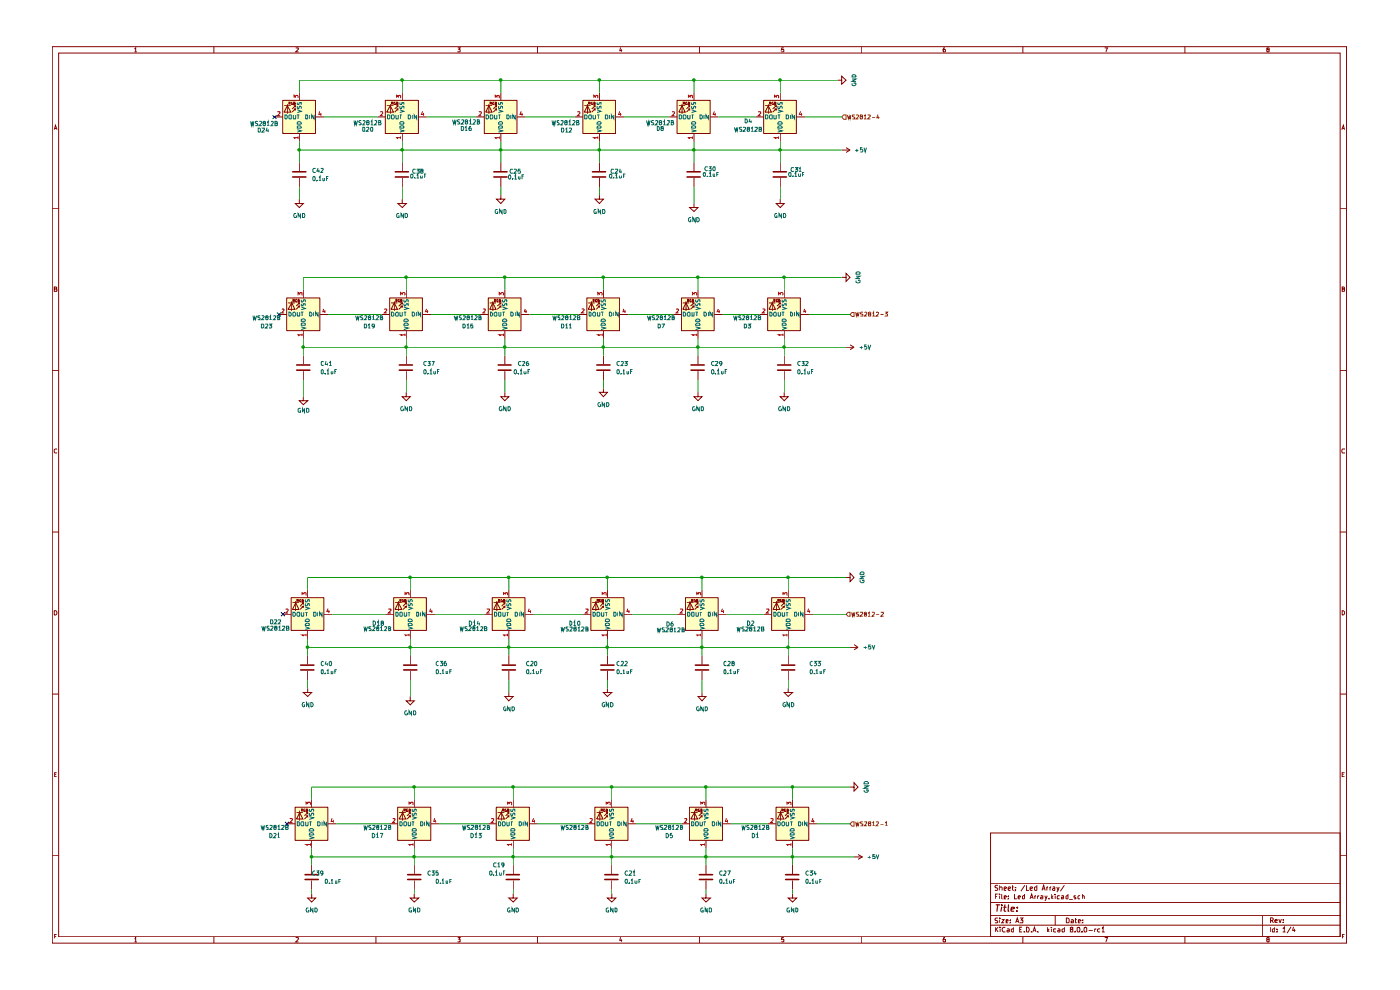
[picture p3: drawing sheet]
<svg xmlns="http://www.w3.org/2000/svg" width="297mm" height="210mm" viewBox="0 0 297 210" stroke-linecap="round" stroke-linejoin="round" font-family="sans-serif">
<g fill="none" stroke="#840000" stroke-width=".21">
<path d="M11.1 9.9h274.6v190.2h-274.6zM12.4 11.3h271.9v187.4h-271.9zM28.5 10.4l.3-.2v.8M28.5 11h.5M45.4 9.9v1.4M62.8 10.2h.4l.1 .2-.6 .6h.6M79.8 9.9v1.4M97.1 10.2h.5l-.2 .3 .2 .1v.3h-.5M114 9.9v1.4M131.7 10.1l-.2 .6h.5M131.9 10.4v.6M148.4 9.9v1.4"/>
<path d="M166.3 10.2h-.4l-.1 .4 .4-.1 .1 .4h-.5M182.7 9.9v1.4M200.5 10.2h-.3l-.1 .6v.2l.5-.1-.1-.4h-.4v.2M217 9.9v1.4M234.4 10.2h.5l-.3 .8M251.4 9.9v1.4M268.9 10.5l-.2-.2 .1-.1h.3l.1 .2-.5 .3 .1 .3 .4-.1v-.3l-.1-.1M11.5 27.5l.3-.9 .3 .9M11.6 27.3h.4M284.6 27.5l.4-.9 .2 .9M284.7 27.3h.5M11.1 44.3h1.3"/>
<path d="M284.3 44.3h1.4M11.1 78.6h1.3M11.5 61.3h.4l.1-.3-.5-.1v.9h.5l.1-.3-.3-.2M284.3 78.6h1.4M284.7 61.3h.5v-.3l-.1-.1h-.4v.9h.5v-.4l-.1-.1M12.1 95.3l-.4-.1-.2 .2v.5l.2 .2 .4-.1M285.2 95.3l-.4-.1-.2 .4 .2 .5 .4-.1M11.1 112.9h1.3M284.3 112.9h1.4M11.5 129.5a.48 .48 0 0 1 .6 .5 .48 .48 0 0 1-.6 .5zM284.7 129.5l.5 .3v.4l-.3 .3h-.2zM11.1 147.2h1.3"/>
<path d="M284.3 147.2h1.4M11.6 164.3h.3M12 163.9h-.4v.9h.4M210.1 176.7h74.2v22h-74.2zM284.7 164.3h.4M285.2 163.9h-.5v.9h.5M11.1 181.5h1.3M11.6 198.6h.3M12 198.2h-.4v.8M28.5 199.1l.3-.2v.9M28.5 199.8h.5M45.4 198.7v1.4"/>
<path d="M62.8 199l.4-.1 .1 .2-.6 .7h.6M79.8 198.7v1.4M97.1 198.9h.5l-.2 .3 .2 .1v.4h-.5M114 198.7v1.4M131.7 198.8l-.2 .7h.5M131.9 199.2v.6M148.4 198.7v1.4M166.3 198.9h-.4l-.1 .4h.5v.4h-.5M182.7 198.7v1.4M200.5 198.9h-.3a.72 .72 0 0 0 0 .9l.4-.1v-.4l-.4-.1-.1 .2M210.1 196.3h74.2M210.1 194.2h74.2"/>
<path d="M210.1 191.4h74.2M210.1 187.4h74.2M211.2 196.7v1M211.2 190.2h.3M211.3 197.1l.4 .6M211.7 194.8l-.4-.1-.2 .3 .1 .2 .5 .2v.3h-.6M211.7 189.6h-.5v1.1M211.7 187.9h-.5a.44 .44 0 0 0 0 .4 .44 .44 0 0 0 .5 .2l-.2 .4-.4-.1M211.7 196.7l-.5 .6M212 189.6v.1M212 190v.7M212.1 194.7v.1"/>
<path d="M212.1 188.3l.2-.2 .3 .2v.6M212.1 187.8v1.1M212.1 195.1v.6M212.2 196.7v.1M212.2 197v.7M212.5 195.1h.5l-.5 .6h.5M212.5 189.6v1l.2 .1M213 190.3l.5-.1-.1-.2-.4 .1v.6h.4M213 188.5l.5-.1-.1-.3-.4 .1v.6h.4M213.3 196.8a.51 .51 0 0 0-.7 .2 .51 .51 0 0 0 .2 .7l.5-.1M213.4 195.4l.5-.1-.1-.2-.4 .1v.5h.5M213.7 197.1h.4v.6h-.4l-.1-.3 .5-.1"/>
<path d="M213.9 188.5l.5-.1v-.2l-.4-.1-.1 .2v.4l.1 .2 .4-.1M213.9 190.6v.1M213.9 190.1v.1M214.4 195.7h.1M214.4 195.2h.1M214.7 188.1h.3M214.8 187.8v.9l.2 .2M215 196.7v1h-.3l-.2-.2v-.3l.3-.2 .2 .1M215.2 189.6v1.1h.5M215.4 188.7v.2M215.4 188.2v.1M215.5 195.7l.3-1 .3 1"/>
<path d="M215.6 195.5h.5M216 190.3l.5-.1-.2-.2-.3 .2v.4l.4 .1M216.3 197.2h.4M216.4 194.7h.6l-.3 .5h.3v.5h-.6M216.8 196.7h-.5v1h.5M217 198.7v1.4M217.2 197.6v.1M217.3 189.6v1.1h-.3l-.1-.5 .2-.2 .2 .1M217.4 187.8l-.8 1.3M217.8 196.7a.59 .59 0 0 1 .5 .3 .59 .59 0 0 1-.1 .7h-.4zM217.8 187.8v1.1h.5M218.5 190.7l.4-1.1 .3 1.1"/>
<path d="M218.5 188.5l.5-.1v-.2l-.3-.1-.2 .2v.4l.2 .2 .3-.1M218.6 190.4h.5M218.8 197.6v.1M219.1 197.7l.4-1 .3 1M219.2 197.4h.5M219.5 190v.7M219.8 190l-.3 .2M220 188.2l-.4-.1-.1 .2v.4l.1 .2 .4-.1M220 187.8v1.1M220.1 197.6v.1M220.1 190v.7M220.5 190l-.4 .2"/>
<path d="M220.8 190.1h.4v.6h-.4v-.4l.4-.1M221.1 188.9l.3-1.1 .3 1.1M221.1 188.5h.6M221.7 190l.2 .7M222.1 188.1v.8M222.2 190l-.5 1.1M222.2 196.7v1M222.3 188.1l-.2 .3M222.3 197.4l.3 .3M222.5 190.6v.1M222.6 197l-.4 .4M222.8 188.1v.8"/>
<path d="M223 188.1l-.2 .3M223 189.6v1.1M223.1 196.7v.1M223.1 197v.7M223.1 190.3l.3 .4M223.3 188.2h.5v.7M223.4 190l-.4 .4M223.8 188.4l-.5 .2 .1 .3 .4-.1M223.9 189.6v.1M223.9 190v.7M223.9 194.2v2.1M224 197.1h-.5v.5l.5 .1"/>
<path d="M224.2 188.1l.2 .8M224.4 197.1l.3-.1 .2 .2v.5h-.5v-.3l.5-.1M224.7 188.1l-.5 1.1M224.8 190.1l-.4-.1-.1 .2 .1 .5h.4M225.2 190.1h.4v.6h-.4v-.4l.4-.1M225.8 196.7v1h-.4l-.1-.5 .2-.2 .3 .1M225.8 187.8l-.8 1.3M226.2 194.7l.6 .3v.6l-.2 .1h-.4zM226.6 189.6v1.1h-.4l-.1-.5 .2-.2 .3 .1M226.8 190.8h.8M227.2 195.2l.4-.1 .1 .1v.5h-.5v-.3l.5-.1M227.2 197.1l-.1-.1v-.2h.5l-.1 .3-.4 .1v.4l.4 .1 .1-.5-.2-.1"/>
<path d="M228.1 197.6v.1M228.1 195.1h.3M228.2 194.7v1h.2M228.2 190.1h-.4v.2h.3l.2 .3-.5 .1M228.5 196.8l.3-.1a.53 .53 0 0 1 .3 .5 .53 .53 0 0 1-.4 .5l-.2-.2zM228.8 195.4l.5-.1-.2-.2-.3 .1v.5h.4M229.1 190.1l-.3-.1-.1 .2v.4l.4 .1M229.5 197.6v.1M229.6 190.2l.1-.2 .3 .2v.5M229.6 189.6v1.1M229.7 195.7h.1M229.7 195.2h.1"/>
<path d="M230 196.8l.3-.1 .2 .1v.7l-.1 .2-.4-.1zM231 197.4h.8M232.2 197v.7M232.6 197l-.4 .2M233.3 197.1l-.2-.1-.3 .2v.3l.2 .2h.3M233.8 196.9l.2-.2v1M233.8 197.7h.6M234.4 198.9h.5l-.3 .9M251.4 198.7v1.4M267.8 194.2v4.5M268.9 199.3l-.2-.2 .1-.2h.3l.1 .3-.4 .1-.1 .2 .2 .3 .3-.1v-.3l-.1-.1M269.5 196.7v1"/>
<path d="M269.5 195.3l.5-.1v-.4l-.5-.1v1M269.8 195.3l.3 .4M270.4 196.7v1h-.4l-.1-.5 .3-.2 .2 .1M270.5 195.4l.5-.1v-.2l-.4-.1-.1 .2v.5h.5M270.9 197.6v.1M270.9 197.1v.1M271.3 195l.3 .7 .2-.7M272.1 196.9l.4-.2v1M272.1 197.7h.6M272.2 195.6v.1M272.2 195.1v.1M273.9 196.6l-.9 1.3"/>
<path d="M274.4 196.6l-.2 .8h.6M274.7 197v.7M284.3 181.5h1.4M284.8 198.6h.3M285.2 198.2h-.4v.8"/>
</g>
<path d="M211.3 191.9h.8M211.7 191.9l-.2 1.4M212.5 191.9v.2M212.5 192.4l-.2 .9M212.9 192.4h.5M213.2 191.9l-.2 1.2 .1 .2h.3M213.9 191.9v1.4h.1M214.5 192.9l.7-.2-.1-.3h-.5l-.1 .7v.2h.5M215.7 193.2v.1M215.8 192.4v.2" fill="none" stroke="#840000" stroke-width=".25"/>
<g fill="#ffffc2">
<path d="M125.3 126.8h7.1v6.9h-7.1z"/>
<path d="M62.6 171.2h6.9v7.1h-6.9z"/>
<path d="M61.8 126.8h6.9v6.9h-6.9z"/>
<path d="M105.3 171.2h7v7.1h-7z"/>
<path d="M84.4 171.2h7v7.1h-7z"/>
<path d="M83.5 126.8h7v6.9h-7z"/>
<path d="M104.4 126.8h7v6.9h-7z"/>
<path d="M126.2 171.2h7v7.1h-7z"/>
<path d="M146.3 171.2h7v7.1h-7z"/>
<path d="M145.4 126.8h7v6.9h-7z"/>
<path d="M164.6 171.2h7v7.1h-7z"/>
<path d="M163.7 126.8h7v6.9h-7z"/>
<path d="M102.7 21.3h7v7h-7z"/>
<path d="M124.5 63.2h6.9v6.9h-6.9z"/>
<path d="M143.6 21.3h7.1v7h-7.1z"/>
<path d="M123.6 21.3h7v7h-7z"/>
<path d="M144.6 63.2h6.9v6.9h-6.9z"/>
<path d="M60 21.3h6.9v7h-6.9z"/>
<path d="M60.8 63.2h7.1v6.9h-7.1z"/>
<path d="M82.7 63.2h6.9v6.9h-6.9z"/>
<path d="M81.7 21.3h7.1v7h-7.1z"/>
<path d="M103.6 63.2h6.9v6.9h-6.9z"/>
<path d="M162.9 63.2h6.9v6.9h-6.9z"/>
<path d="M162 21.3h6.9v7h-6.9z"/>
</g>
<g fill="none" stroke="#840000" stroke-width=".21">
<path d="M64.3 75.4v1.9M64.3 78.7v1.9M86.2 75.4v1.9M86.2 78.7v1.9M107.1 75.4v1.9M107.1 78.7v1.9M128 75.4v1.9M128 78.7v1.9M148.1 75.4v1.9M148.1 78.7v1.9M166.4 75.4v1.9M166.4 78.7v1.9"/>
<path d="M64.3 84.2v.8h1l-1 .8-.8-.8h.8M86.2 83.2v1h.8l-.8 .8-.9-.8h.9M107.1 83.2v1h.8l-.8 .8-.8-.8h.8M128 82.4v.8h.9l-.9 1-.8-1h.8M148.1 83.2v1h.8l-.8 .8-.9-.8h.9M166.4 83.2v1h.8l-.8 .8-.9-.8h.9M60 130.3h1.8M61.8 126.8h6.9v6.9h-6.9zM62.1 127.8h1.3M62.7 127.8l.7 1.5h-1.3zM62.7 127.5v2.1M63 127.4h.3v-.2h-.3v.5"/>
<path d="M63.2 127.4l.1 .3M63.8 127.2l-.3 .2 .2 .3h.1l-.1-.3M64 127.8h.3M64 128.6h.3M64.1 127.4l.2-.1v-.1h-.2v.5h.2v-.3M64.3 128.3v-.5l-.6 .8M64.3 128.9v-.3l-.6 .7M65.3 125.1v1.7M65.3 133.8v1.7M65.3 139v2M68.7 130.3h1.8M81.8 130.3h1.8"/>
<path d="M83.5 126.8h7v6.9h-7zM83.8 127.8h1.5M84.5 127.8l.8 1.5h-1.5zM84.5 127.5v2.1M84.8 127.4h.3v-.2h-.3v.5M84.9 127.4l.2 .3M85.6 127.2h-.3v.4l.4 .1v-.3h-.2M85.8 127.4h.3v-.2h-.3v.5l.4-.1-.2-.2M85.8 127.8h.4M85.8 128.6h.4M86.2 128.3v-.5l-.7 .8M86.2 128.9v-.3l-.7 .7"/>
<path d="M87 125.1v1.7M87 133.8v1.7M87 139v2M90.5 130.3h1.8M102.8 130.3h1.7M104.4 126.8h7v6.9h-7zM104.7 127.8h1.5M105.4 127.8l.8 1.5h-1.5zM105.4 127.5v2.1M105.7 127.4h.3v-.2h-.3v.5M105.8 127.4l.2 .3M106.5 127.2h-.2v.4l.3 .1v-.3h-.2"/>
<path d="M106.8 127.4h.2v-.2h-.2v.5h.3v-.3h-.2M106.8 127.8h.3M106.8 128.6h.3M107.1 128.3v-.5l-.7 .8M107.1 128.9v-.3l-.7 .7M107.9 125.1v1.7M107.9 133.8v1.7M107.9 139v2M111.4 130.3h1.8M123.7 130.3h1.7M125.3 126.8h7.1v6.9h-7.1zM125.6 127.8h1.5"/>
<path d="M126.4 127.8l.7 1.5h-1.5zM126.4 127.5v2.1M126.7 127.4h.2l.1-.2h-.3v.5M126.8 127.4l.2 .3M127.4 127.2h-.2v.4l.3 .1-.1-.3M127.7 127.4l.3-.1-.1-.1h-.2v.5h.3v-.3h-.2M127.7 127.8h.3M127.7 128.6h.3M128 128.3v-.5l-.7 .8M128 128.9v-.3l-.7 .7M128.9 125.1v1.7M128.9 133.8v1.7"/>
<path d="M128.9 139v2M132.4 130.3h1.7M143.7 130.3h1.8M145.4 126.8h7v6.9h-7zM145.7 127.8h1.4M146.4 127.8l.7 1.5h-1.4zM146.4 127.5v2.1M146.7 127.4h.3v-.2h-.3v.5M146.8 127.4l.2 .3M147.5 127.2h-.3v.4l.4 .1v-.3h-.2M147.7 127.4h.3v-.2h-.3v.5l.4-.1-.2-.2M147.7 127.8h.4"/>
<path d="M147.7 128.6h.4M148.1 128.3v-.5l-.7 .8M148.1 128.9v-.3l-.7 .7M148.9 125.1v1.7M148.9 133.8v1.7M148.9 139v2M152.4 130.3h1.8M65.3 146v.9h.8l-.8 .8-1-.8h1M65.3 142.3v2M87 147.7v1h.9l-.9 .8-.8-.8h.8M87 142.3v2M107.9 146.9v.8h1l-1 1-.8-1h.8"/>
<path d="M107.9 142.3v2M128.9 146v.9h.9l-.9 .8-.9-.8h.9M128.9 142.3v2M148.9 142.3v2M60.9 174.7h1.7M62.6 171.2h6.9v7.1h-6.9zM62.9 172.4h1.4M63.6 172.4l.7 1.3h-1.4zM63.6 172v2.1M63.9 171.9h.3v-.3h-.3v.5M64 171.9l.2 .2M64.7 171.6l-.3 .1 .1 .4h.2l-.1-.1"/>
<path d="M64.9 171.9h.3v-.3h-.3v.5h.3l.1-.1-.2-.1M64.9 172.4h.4M64.9 173.1h.4M65.3 172.7v-.3l-.7 .7M65.3 173.4v-.3l-.7 .6M66.1 169.6v1.7M66.1 178.3v1.7M69.6 174.7h1.8M82.7 174.7h1.7M84.4 171.2h7v7.1h-7zM84.7 172.4h1.4M85.4 172.4l.7 1.3h-1.4z"/>
<path d="M85.4 172v2.1M85.7 171.9h.2l.1-.2-.3-.1v.5M85.8 171.9l.2 .2M86.5 171.6h-.2l-.1 .2 .1 .3h.2l-.1-.1M86.7 172.4h.3M86.7 173.1h.3M86.8 171.9l.2-.1-.1-.2h-.1v.5h.2l-.1-.2M87 172.7v-.3l-.6 .7M87 173.4v-.3l-.6 .6M87.9 169.6v1.7M87.9 178.3v1.7M91.4 174.7h1.7"/>
<path d="M103.6 174.7h1.7M105.3 171.2h7v7.1h-7zM105.6 172.4h1.4M106.3 172.4l.7 1.3h-1.4zM106.3 172v2.1M106.6 171.9h.2l.1-.2-.3-.1v.5M106.8 171.9l.1 .2M107.4 171.6h-.2l-.1 .2 .1 .3h.2v-.1M107.6 172.4h.3M107.6 173.1h.3M107.7 171.9l.2-.1v-.2h-.2v.5h.2v-.2M107.9 172.7v-.3l-.6 .7"/>
<path d="M107.9 173.4v-.3l-.6 .6M108.9 169.6v1.7M108.9 178.3v1.7M112.3 174.7h1.7M124.5 174.7h1.7M126.2 171.2h7v7.1h-7zM126.6 172.4h1.3M127.2 172.4l.7 1.3h-1.3zM127.2 172v2.1M127.5 171.9h.3v-.2l-.3-.1v.5M127.7 171.9l.1 .2M128.3 171.6h-.2l-.1 .3 .1 .2h.2v-.1"/>
<path d="M128.5 172.4h.4M128.5 173.1h.4M128.6 171.9l.3-.1-.1-.2h-.2v.5h.3l-.1-.2M128.9 172.7v-.3l-.7 .7M128.9 173.4v-.3l-.7 .6M129.8 169.6v1.7M129.8 178.3v1.7M133.3 174.7h1.7M144.6 174.7h1.7M146.3 171.2h7v7.1h-7zM146.6 172.4h1.4M147.3 172.4l.7 1.3h-1.4z"/>
<path d="M147.3 172v2.1M147.6 171.9h.2l.1-.2-.3-.1v.5M147.7 171.9l.2 .2M148.4 171.6h-.2l-.1 .2 .1 .3h.2l-.1-.1M148.6 172.4h.3M148.6 173.1h.3M148.7 171.9l.2-.1-.1-.2h-.1v.5h.2l-.1-.2M148.9 172.7v-.3l-.7 .7M148.9 173.4v-.3l-.7 .6M149.8 169.6v1.7M149.8 178.3v1.7M153.3 174.7h1.7"/>
<path d="M162.9 174.7h1.8M164.6 171.2h7v7.1h-7zM164.9 172.4h1.4M165.6 172.4l.7 1.3h-1.4zM165.6 172v2.1M165.9 171.9h.3v-.2l-.3-.1v.5M166 171.9l.2 .2M166.7 171.6h-.3v.3v.2h.3l-.1-.1M166.9 172.4h.3M166.9 173.1h.3M167 171.9l.2-.1-.1-.2h-.1v.5h.2l-.1-.2M167.2 172.7v-.3l-.7 .7"/>
<path d="M167.2 173.4v-.3l-.7 .6M168.1 169.6v1.7M168.1 178.3v1.7M171.6 174.7h1.7M66.1 189.6v.9h.9l-.9 .8-.8-.8h.8M66.1 183.5v1.9M66.1 186.8v1.9M87.9 189.6v.9h.9l-.9 .8-.9-.8h.9M87.9 183.5v1.9M87.9 186.8v1.9M108.9 189.6v.9h.8l-.8 .8-1-.8h1M108.9 183.5v1.9"/>
<path d="M108.9 186.8v1.9M129.8 189.6v.9h.8l-.8 .8-.9-.8h.9M129.8 183.5v1.9M129.8 186.8v1.9M149.8 189.6v.9h.9l-.9 .8-.9-.8h.9"/>
</g>
<g fill="none" stroke="#006464" stroke-width=".21">
<path d="M62.1 129.9h.4l.1 .1v.6l-.1 .1h-.4zM63.2 129.9h.3v.8h-.3l-.2-.2zM63.9 129.9l.1 .8 .4-.1v-.7M64.8 132.9l.8 .4-.8 .2M64.8 131.6l.2-.3h.4l.2 .2v.3h-.8zM64.8 128.8l.8 .2-.8 .4M64.8 129.9h.5M64.8 132.3l.4-.1h.3l.1 .5h-.8zM64.8 128v.5h.3l.3-.5 .2 .1v.4M64.8 127.2v.5h.3l.3-.5h.2v.5M65 129.9v.8M66.5 129.9h.4l.2 .1v.6l-.2 .1h-.4z"/>
<path d="M67.4 129.9v.8M68.3 129.9v.8l-.5-.8v.8M84 129.9l.4 .1 .1 .4-.2 .3h-.3zM84.8 130h.5v.7l-.5-.1zM85.8 129.9v.8h.4l.1-.1v-.7M86.5 129.9h.5M86.6 132.9l.9 .4-.9 .2M86.6 132.3a.48 .48 0 0 1 .6-.1 .48 .48 0 0 1 .3 .5h-.9zM86.6 131.5l.2-.2h.4l.3 .3v.2h-.9zM86.6 128.8l.9 .2-.9 .4M86.6 128l.1 .5h.2l.1-.4 .2-.1 .3 .2-.1 .3M86.6 127.2l.1 .5h.2l.1-.5h.2l.3 .1-.1 .4"/>
<path d="M86.8 129.9v.8M88.4 129.9h.3l.1 .1-.1 .7h-.3zM89.2 129.9v.8M90.2 129.9v.8l-.5-.8v.8M104.9 129.9l.4 .1 .1 .4-.2 .3h-.3zM105.7 130h.6l-.1 .7-.5-.1zM106.7 129.9l.1 .8h.3l.1-.1v-.7M107.4 129.9h.5M107.5 132.9l.9 .4-.9 .2M107.5 132.3a.47 .47 0 0 1 .6-.1 .47 .47 0 0 1 .3 .5h-.9zM107.5 131.5l.2-.2h.5l.2 .5h-.9zM107.5 128.8l.9 .2-.9 .4"/>
<path d="M107.5 128l.1 .5h.3v-.3l.3-.2 .2 .2-.1 .3M107.5 127.2l.1 .5h.3v-.4l.3-.1 .2 .1-.1 .4M107.7 129.9v.8M109.3 129.9l.4 .1 .1 .4-.2 .3h-.3zM110.1 129.9v.8M111.1 129.9v.8l-.5-.8v.8M125.8 129.9l.4 .1 .1 .4-.2 .3h-.3zM126.7 130h.5v.5l-.1 .2-.4-.1zM127.6 129.9l.1 .8h.3l.1-.8M128.3 129.9h.6M128.4 132.9l.9 .4-.9 .2M128.4 132.3l.4-.1h.4l.1 .5h-.9z"/>
<path d="M128.4 131.5l.2-.2h.5l.2 .2v.3h-.9zM128.4 128.8l.9 .2-.9 .4M128.4 128l.1 .5h.3l.2-.5 .3 .1v.4M128.4 127.2l.1 .5h.3l.2-.5h.3v.5M128.6 129.9v.8M130.2 129.9l.4 .1 .1 .4-.1 .3h-.4zM131.1 129.9v.8M132 129.9v.8l-.5-.8v.8M145.9 129.9l.4 .1 .1 .4-.2 .3h-.3zM146.7 130h.5l-.1 .7-.4-.1zM147.7 129.9v.8h.4l.1-.1v-.7M148.4 129.9h.5"/>
<path d="M148.5 132.9l.8 .4-.8 .2M148.5 132.3a.48 .48 0 0 1 .5-.1 .48 .48 0 0 1 .3 .5h-.8zM148.5 131.5l.2-.2h.4l.2 .3v.2h-.8zM148.5 128.8l.8 .2-.8 .4M148.5 128l.1 .5h.2l.1-.4 .3-.1 .1 .2v.3M148.5 127.2l.1 .5h.2l.1-.5h.3l.1 .1v.4M148.7 129.9v.8M150.3 129.9h.3l.1 .1-.1 .7h-.3zM151.1 129.9v.8M152.1 129.9v.8l-.6-.8v.8M63.1 174.3l.4 .1-.1 .8h-.3zM63.9 174.4h.5l-.1 .8-.4-.1z"/>
<path d="M64.8 174.3l.1 .9h.4l.1-.9M65.6 177.4l.9 .3-.9 .3M65.6 173.2l.9 .3-.9 .3M65.6 174.3h.5M65.7 176.8a.48 .48 0 0 1 .5-.2 .48 .48 0 0 1 .3 .5h-.9zM65.7 172.5v.5h.2l.4-.5 .2 .1v.4M65.7 171.6v.5h.2l.4-.5 .2 .2v.3M65.9 175.8h.4l.2 .2v.3h-.9v-.3zM65.9 174.3v.9M67.4 174.3h.3l.2 .2v.5l-.2 .2h-.3zM68.3 174.3v.9M69.3 174.3v.9l-.6-.9v.9"/>
<path d="M84.8 174.3l.5 .1v.4l-.1 .4h-.4zM85.7 174.4h.5l.1 .5-.2 .3-.4-.1zM86.6 174.3l.1 .9h.3l.1-.9M87.4 174.3h.5M87.5 177.4l.8 .3-.8 .3M87.5 176.8l.3-.2 .4 .1 .1 .4h-.8zM87.5 175.9l.1-.1h.5l.2 .1v.4h-.8zM87.5 173.2l.8 .3-.8 .3M87.5 172.5v.5h.3l.2-.5h.3v.5M87.5 171.6v.5h.3l.2-.5 .3 .1v.4M87.6 174.3v.9M89.2 174.3l.5 .1v.4l-.1 .4h-.4z"/>
<path d="M90.1 174.3v.9M91 174.3v.9l-.5-.9v.9M105.7 174.3l.5 .1 .1 .4-.2 .4h-.4zM106.6 174.4h.5l.1 .5-.2 .3-.4-.1zM107.5 174.3l.1 .9 .4-.1v-.8M108.4 177.4l.8 .3-.8 .3M108.4 176.8l.3-.2 .4 .1 .1 .4h-.8zM108.4 175.9l.1-.1h.5l.2 .1v.4h-.8zM108.4 173.2l.8 .3-.8 .3M108.4 172.5l.1 .5h.2l.3-.5h.2v.5M108.4 171.6l.1 .5h.2l.3-.5 .2 .1v.4M108.4 174.3h.4"/>
<path d="M108.5 174.3v.9M110.1 174.3l.5 .1 .1 .4-.2 .4h-.4zM111 174.3v.9M111.9 174.3v.9l-.5-.9v.9M126.7 174.3h.3l.2 .2v.5l-.2 .2h-.3zM127.5 174.4h.5l.1 .5-.2 .3-.4-.1zM128.4 174.3l.1 .9 .4-.1v-.8M129.3 177.4l.8 .3-.8 .3M129.3 173.2l.8 .3-.8 .3M129.3 174.3h.4M129.4 176.8l.2-.2 .4 .1 .1 .4h-.8zM129.4 172.5v.5h.2l.3-.5h.2v.5"/>
<path d="M129.4 171.6v.5h.2l.3-.5 .2 .1v.4M129.5 175.8h.5l.1 .1v.4h-.8v-.3zM129.5 174.3v.9M131.1 174.3l.4 .1 .1 .4-.2 .4h-.3zM131.9 174.3v.9M132.8 174.3v.9l-.5-.9v.9M146.7 174.3l.4 .1 .1 .4-.1 .4h-.4zM147.6 174.4h.5l.1 .5-.2 .3-.4-.1zM148.5 174.3l.1 .9h.3l.1-.2v-.7M149.3 174.3h.5M149.3 177.4l.9 .3-.9 .3M149.3 176.8l.4-.2 .4 .1 .1 .4h-.9z"/>
<path d="M149.3 175.9l.2-.1h.5l.2 .1v.4h-.9zM149.3 173.2l.9 .3-.9 .3M149.3 172.5l.1 .5h.3l.2-.5h.3v.5M149.3 171.6l.1 .5h.3l.2-.5 .3 .1v.4M149.5 174.3v.9M151.1 174.3l.4 .1 .1 .4-.1 .4h-.4zM152 174.3v.9M152.9 174.3v.9l-.5-.9v.9M165 174.3h.3l.2 .2v.5l-.2 .2h-.3zM165.9 174.4l.4-.1 .1 .3-.1 .6h-.3l-.1-.3zM166.8 174.3l.1 .9 .4-.1v-.8M167.6 177.4l.9 .3-.9 .3"/>
<path d="M167.6 176l.3-.2h.4l.2 .1v.4h-.9zM167.6 173.2l.9 .3-.9 .3M167.6 174.3h.5M167.7 176.8l.4-.2 .3 .1 .1 .4h-.9zM167.7 172.5v.5h.3l.2-.5h.3v.5M167.7 171.6v.5h.3l.2-.5 .3 .1v.4M167.9 174.3v.9M169.4 174.3l.4 .1 .1 .4-.1 .4h-.4zM170.3 174.3v.9M171.2 174.3v.9l-.5-.9v.9"/>
</g>
<g fill="none" stroke="#a90000" stroke-width=".21">
<path d="M60.6 129.3h.5v.2l-.5 .5h.5M64.1 126.2v-.5l.3 .3 .1-.3h.3v.5M64.9 134.7h-.8l.2 .3M64.9 134.4v.6M69.6 129.1l-.3 .6h.6M69.8 129.4v.6M82.5 129.3l.4-.1 .1 .2-.6 .6h.6M85.9 126.2v-.5l.3 .3 .1-.3h.4v.5M86.8 134.7h-.9l.2 .3M86.8 134.4v.6M91.3 129.1l-.1 .6h.5M91.6 129.4v.6"/>
<path d="M103.4 129.3l.4-.1 .1 .2-.6 .6h.6M106.8 126.2v-.5l.4 .3 .1-.3h.3v.5M107.7 134.7h-.9l.3 .3M107.7 134.4v.6M112.3 129.1l-.2 .6h.5M112.5 129.4v.6M124.3 129.3l.4-.1 .1 .2-.6 .6h.6M127.8 126.2v-.5l.3 .3 .1-.3h.3v.5M128.6 134.7h-.8l.2 .3M128.6 134.4v.6M133.2 129.1l-.2 .6h.5M133.4 129.4v.6"/>
<path d="M144.4 129.3l.4-.1 .1 .2-.6 .6h.6M147.8 126.2v-.5l.3 .3 .1-.3h.4v.5M148.7 134.7h-.9l.2 .3M148.7 134.4v.6M153.2 129.1l-.1 .6h.5M153.5 129.4v.6M61.5 173.7l.5-.1 .1 .3-.6 .6h.6M64.9 170.7v-.5l.4 .2 .1-.2h.4v.5M65.9 179.1h-1l.3 .3M65.9 178.9v.5M70.4 173.6l-.1 .6h.5M70.7 173.9v.6"/>
<path d="M83.3 173.7l.4-.1 .1 .2-.5 .7h.5M86.8 170.7v-.5l.3 .2 .1-.2h.3v.5M87.6 179.1h-.8l.2 .3M87.6 178.9v.5M92.2 173.6l-.2 .6h.5M92.5 173.9v.6M104.2 173.7h.5v.3l-.5 .5h.5M107.7 170.7v-.5l.3 .2 .1-.2h.4v.5M108.5 179.1h-.8l.2 .3M108.5 178.9v.5M113.2 173.6l-.3 .6h.5M113.4 173.9v.6"/>
<path d="M125.1 173.7h.5v.3l-.5 .5h.5M128.6 170.7v-.5l.3 .2 .1-.2h.4v.5M129.4 179.1h-.8l.3 .3M129.4 178.9v.5M134.1 173.6l-.2 .6h.5M134.3 173.9v.6M145.2 173.7l.4-.1 .1 .2-.5 .7h.5M148.7 170.7v-.5l.3 .2 .1-.2h.3v.5M149.5 179.1h-.8l.2 .3M149.5 178.9v.5M154.1 173.6l-.2 .6h.5M154.3 173.9v.6"/>
<path d="M163.5 173.7h.5v.3l-.5 .5h.5M167 170.7v-.5l.3 .2 .1-.2h.3v.5M167.8 179.1h-.8l.2 .3M167.8 178.9v.5M172.5 173.6l-.3 .6h.6M172.6 173.9v.6"/>
</g>
<g fill="none" stroke="#840000" stroke-width=".34">
<path d="M62.9 78.5h2.8M62.9 77.4h2.8M84.7 78.5h2.8M84.7 77.4h2.8M105.7 78.5h2.7M105.7 77.4h2.7M126.6 78.5h2.8M126.6 77.4h2.8M146.6 78.5h2.8M146.6 77.4h2.8M165 78.5h2.8M165 77.4h2.8"/>
<path d="M63.8 142.1h2.8M63.8 141.1h2.8M85.6 142.1h2.8M85.6 141.1h2.8M106.5 142.1h2.8M106.5 141.1h2.8M127.5 142.1h2.8M127.5 141.1h2.8M147.5 142.1h2.8M147.5 141.1h2.8M64.7 186.6h2.8M64.7 185.5h2.8"/>
<path d="M86.5 186.6h2.8M86.5 185.5h2.8M107.4 186.6h2.8M107.4 185.5h2.8M128.3 186.6h2.8M128.3 185.5h2.8"/>
</g>
<path d="M180.8 174.3h.4v1h-.4l-.5-.6z" fill="#fff"/>
<path d="M180.8 174.3h.4v1h-.4l-.5-.6zM181.5 174.3l.2 .9 .2-.6 .1 .6 .3-.9M183 174.3h-.4l-.1 .2 .2 .2 .3 .1v.3l-.5 .1M183.4 174.4l.4-.1 .1 .2-.5 .7h.5M184.4 174.7l-.2-.3 .5-.1v.4h-.5v.4l.5 .1v-.4l-.1-.1M185.1 174.6l.2-.3v.9M185.1 175.2h.5M185.8 174.4h.5v.3l-.5 .5h.5M186.8 174.8h.6M187.8 174.6l.2-.3v.9M187.8 175.2h.5" fill="none" stroke="#725600" stroke-width=".21"/>
<g fill="none" stroke="#840000" stroke-width=".21">
<path d="M162 130.3h1.7M163.7 126.8h7v6.9h-7zM164 127.8h1.4M164.8 127.8l.6 1.5h-1.4zM164.8 127.5v2.1M165 127.4h.3v-.2h-.3v.5M165.2 127.4l.1 .3M165.8 127.2h-.3v.4l.4 .1-.1-.3M166 127.4l.4-.1-.1-.1h-.3v.5h.4v-.3h-.2M166 127.8h.4M166 128.6h.4M166.4 128.3v-.5l-.7 .8"/>
<path d="M166.4 128.9v-.3l-.7 .7M167.2 125.1v1.7M167.2 133.8v1.7M167.2 139v2M170.8 130.3h1.7M148.9 146.9v.8h.9l-.9 1-.8-1h.8M167.2 146v.9h.9l-.9 .8-.8-.8h.8M167.2 142.3v2M180.3 167h.9v-1l.8 1-.8 .8v-.8M149.8 183.5v1.9M149.8 186.8v1.9M168.1 189.6v.9h.9l-.9 .8-.9-.8h.9"/>
<path d="M168.1 183.5v1.9M168.1 186.8v1.9M181.2 181.8h1.8M182 181.3l1 .5M183 181.8l-1 .5"/>
</g>
<path d="M165.8 142.1h2.8M165.8 141.1h2.8M148.4 186.6h2.8M148.4 185.5h2.8M166.7 186.6h2.8M166.7 185.5h2.8" fill="none" stroke="#840000" stroke-width=".34"/>
<g fill="none" stroke="#006464" stroke-width=".21">
<path d="M164.2 129.9l.4 .1 .1 .4-.2 .3h-.3zM165 130h.5l.1 .5-.2 .2-.4-.1zM165.9 129.9l.1 .8h.4v-.1v-.7M166.7 129.9h.5M166.8 132.9l.8 .4-.8 .2M166.8 132.3l.3-.1h.4l.1 .5h-.8zM166.8 131.5l.2-.2h.5l.1 .2v.3h-.8zM166.8 128.8l.8 .2-.8 .4M166.8 128l.1 .5h.2l.3-.5 .2 .1v.4M166.8 127.2l.1 .5h.2l.3-.5h.2v.5M167 129.9v.8M168.6 129.9l.4 .1 .1 .4-.2 .3h-.3z"/>
<path d="M169.4 129.9v.8M170.3 129.9v.8l-.5-.8v.8"/>
</g>
<path d="M162.6 129.3l.5-.1v.2l-.5 .6h.5M166.1 126.2v-.5l.3 .3 .1-.3h.4v.5M167 134.7h-.9l.3 .3M167 134.4v.6M171.5 129.1l-.1 .6h.5M171.8 129.4v.6" fill="none" stroke="#a90000" stroke-width=".21"/>
<path d="M179.9 129.9h.4v.8h-.4l-.4-.4z" fill="#fff"/>
<path d="M179.9 129.9h.4v.8h-.4l-.4-.4zM180.7 129.9l.1 .8 .2-.6 .2 .6 .2-.8M182.2 129.9l-.5 .1v.2l.5 .3-.1 .2h-.4M182.5 130l.5-.1v.2l-.5 .6h.5M183.6 130.2l-.2-.2 .3-.1 .1 .2-.4 .2 .1 .4 .3-.1v-.3l-.2-.1M184.1 130.1l.3-.2v.8M184.1 130.7h.6M185 130h.5v.2l-.5 .5h.5M185.8 130.4h.7M186.9 130l.5-.1v.2l-.5 .6h.5" fill="none" stroke="#725600" stroke-width=".21"/>
<g fill="none" stroke="#840000" stroke-width=".21">
<path d="M63.5 19.6v1.7M85.3 19.6v1.7M106.3 19.6v1.7M127.2 19.6v1.7M147.2 19.6v1.7M165.5 19.6v1.7M58.2 24.8h1.8M60 21.3h6.9v7h-6.9zM60.3 22.4h1.4M61 22.4l.7 1.4h-1.4zM61 22.1v2M61.3 21.9h.2v-.2h-.2v.5"/>
<path d="M61.4 21.9l.1 .3M62.1 21.7l-.3 .1v.3l.3 .1v-.2h-.1M62.3 21.9h.3v-.2h-.3v.5h.3v-.2l-.1-.1M62.3 22.4h.3M62.3 23.1h.3M62.6 22.8v-.4l-.6 .7M62.6 23.4v-.3l-.6 .7M63.5 28.4v1.7M63.5 34.5v1.8M63.5 37.8v1.9M67 24.8h1.7M80.1 24.8h1.7"/>
<path d="M81.7 21.3h7.1v7h-7.1zM82 22.4h1.5M82.8 22.4l.7 1.4h-1.5zM82.8 22.1v2M83.1 21.9h.2l.1-.1-.3-.1v.5M83.2 21.9l.2 .3M83.9 21.7h-.3v.1v.4h.3l-.1-.2M84.1 22.4h.3M84.1 23.1h.3M84.2 21.9l.2-.1-.1-.1h-.1v.5h.2l-.1-.3M84.4 22.8v-.4l-.7 .7M84.4 23.4v-.3l-.7 .7"/>
<path d="M85.3 28.4v1.7M85.3 34.5v1.8M85.3 37.8v1.9M88.8 24.8h1.7M101 24.8h1.8M102.7 21.3h7v7h-7zM103 22.4h1.4M103.7 22.4l.7 1.4h-1.4zM103.7 22.1v2M104 21.9h.3v-.1l-.3-.1v.5M104.1 21.9l.2 .3M104.8 21.7h-.2l-.1 .2 .1 .3h.2l-.1-.2"/>
<path d="M105 22.4h.3M105 23.1h.3M105.1 21.9l.2-.1-.1-.1h-.1v.5h.2l-.1-.3M105.3 22.8v-.4l-.7 .7M105.3 23.4v-.3l-.7 .7M106.3 28.4v1.7M106.3 34.5v1.8M106.3 37.8v1.9M109.7 24.8h1.7M121.9 24.8h1.8M123.6 21.3h7v7h-7zM123.9 22.4h1.4"/>
<path d="M124.6 22.4l.7 1.4h-1.4zM124.6 22.1v2M124.9 21.9h.3v-.1l-.3-.1v.5M125 21.9l.2 .3M125.7 21.7l-.3 .2 .3 .3-.1-.2M125.9 22.4h.3M125.9 23.1h.3M126 21.9l.2-.1-.1-.1h-.1v.5h.2l-.1-.3M126.2 22.8v-.4l-.6 .7M126.2 23.4v-.3l-.6 .7M127.2 28.4v1.7M127.2 34.5v1.8"/>
<path d="M127.2 37.8v1.9M130.6 24.8h1.8M142 24.8h1.7M143.6 21.3h7.1v7h-7.1zM144 22.4h1.4M144.7 22.4l.7 1.4h-1.4zM144.7 22.1v2M144.9 21.9h.4v-.1l-.4-.1v.5M145.1 21.9l.2 .3M145.8 21.7h-.3v.1v.4h.3l-.1-.2M146 22.4h.3M146 23.1h.3"/>
<path d="M146 21.9l.3-.1-.1-.1h-.2v.5h.3l-.1-.3M146.3 22.8v-.4l-.7 .7M146.3 23.4v-.3l-.7 .7M147.2 28.4v1.7M147.2 34.5v1.8M147.2 37.8v1.9M150.7 24.8h1.7M160.3 24.8h1.7M162 21.3h6.9v7h-6.9zM162.3 22.4h1.4M163 22.4l.7 1.4h-1.4zM163 22.1v2"/>
<path d="M163.2 21.9h.4v-.1l-.4-.1v.5M163.4 21.9l.2 .3M164.1 21.7l-.4 .2 .4 .3-.1-.2M164.2 22.4h.5M164.2 23.1h.5M164.3 21.9l.3-.1-.1-.1h-.2v.5h.3l-.1-.3M164.7 22.8v-.4l-.8 .7M164.7 23.4v-.3l-.8 .7M165.5 28.4v1.7M169 24.8h1.8M63.5 42.2v1h.8l-.8 .8-.9-.8h.9M85.3 42.2v1h.9l-.9 .8-.9-.8h.9"/>
<path d="M106.3 41.4v.8h.8l-.8 1-1-1h1M127.2 41.4v.8h.8l-.8 1-1-1h1M147.2 43.2v.8h.9l-.9 .9-.9-.9h.9M59.2 66.7h1.7M60.8 63.2h7.1v6.9h-7.1zM61.1 64.3h1.5M61.9 64.3l.7 1.3h-1.5zM61.9 63.9v2M62.1 63.8h.3v-.3h-.3v.6M62.3 63.8l.2 .3M63 63.6l-.2-.1-.2 .2 .2 .4 .2-.1-.1-.2M63.2 64.3h.3"/>
<path d="M63.2 64.9h.3M63.2 63.7h.3l-.1-.2h-.2v.6l.3-.1-.1-.3M63.5 64.6v-.3l-.7 .6M63.5 65.3v-.4l-.7 .7M64.3 61.5v1.7M64.3 70.2v1.7M67.9 66.7h1.7M80.9 66.7h1.8M82.7 63.2h6.9v6.9h-6.9zM83 64.3h1.3M83.6 64.3l.7 1.3h-1.3zM83.6 63.9v2"/>
<path d="M84 63.8l.2-.1v-.2h-.2v.6M84.1 63.8l.1 .3M84.7 63.6a.24 .24 0 0 0-.3 .2 .24 .24 0 0 0 .3 .2v-.2M84.9 64.3h.4M84.9 64.9h.4M85 63.7h.3v-.1l-.3-.1v.6l.3-.1-.1-.3M85.3 64.6v-.3l-.7 .6M85.3 65.3v-.4l-.7 .7M86.2 61.5v1.7M86.2 70.2v1.7M89.7 66.7h1.7M101.8 66.7h1.8"/>
<path d="M103.6 63.2h6.9v6.9h-6.9zM103.9 64.3h1.3M104.6 64.3l.6 1.3h-1.3zM104.6 63.9v2M104.9 63.8l.3-.1-.1-.2h-.2v.6M105 63.8l.2 .3M105.7 63.6h-.3v.4l.2 .1v-.3M105.9 63.7h.3v-.1l-.3-.1v.6l.4-.2-.2-.2M105.9 64.3h.4M105.9 64.9h.4M106.3 64.6v-.3l-.8 .6M106.3 65.3v-.4l-.8 .7"/>
<path d="M107.1 61.5v1.7M107.1 70.2v1.7M110.6 66.7h1.7M122.8 66.7h1.7M124.5 63.2h6.9v6.9h-6.9zM124.8 64.3h1.3M125.5 64.3l.6 1.3h-1.3zM125.5 63.9v2M125.8 63.8l.3-.1-.1-.2h-.2v.6M125.9 63.8l.2 .3M126.6 63.6h-.3v.4l.2 .1v-.3M126.8 63.7h.3v-.1l-.3-.1v.6l.4-.2-.2-.2"/>
<path d="M126.8 64.3h.4M126.8 64.9h.4M127.2 64.6v-.3l-.7 .6M127.2 65.3v-.4l-.7 .7M128 61.5v1.7M128 70.2v1.7M131.5 66.7h1.8M142.8 66.7h1.8M144.6 63.2h6.9v6.9h-6.9zM144.9 64.3h1.3M145.5 64.3l.7 1.3h-1.3zM145.5 63.9v2"/>
<path d="M145.9 63.8l.2-.1-.1-.2h-.1v.6M146 63.8l.1 .3M146.6 63.6a.24 .24 0 0 0-.3 .2 .24 .24 0 0 0 .3 .2v-.2M146.8 64.3h.4M146.8 64.9h.4M146.9 63.7h.2v-.1l-.2-.1v.6l.2-.1v-.3M147.2 64.6v-.3l-.7 .6M147.2 65.3v-.4l-.7 .7M148.1 61.5v1.7M148.1 70.2v1.7M151.5 66.7h1.8M161.1 66.7h1.8"/>
<path d="M162.9 63.2h6.9v6.9h-6.9zM163.1 64.3h1.4M163.8 64.3l.7 1.3h-1.4zM163.8 63.9v2M164.2 63.8l.2-.1-.1-.2h-.1v.6M164.2 63.8l.2 .3M164.9 63.6h-.2v.4l.1 .1v-.3M165.2 63.7h.2v-.1l-.2-.1v.6l.3-.2-.2-.2M165.2 64.3h.3M165.2 64.9h.3M165.5 64.6v-.3l-.7 .6M165.5 65.3v-.4l-.7 .7"/>
<path d="M166.4 61.5v1.7M166.4 70.2v1.7M169.8 66.7h1.8M179.5 122.5h.8v-.9l.9 .9-.9 .9v-.9M180.3 137.3h1.7M181.2 136.7l.8 .6M182 137.3l-.8 .5"/>
</g>
<g fill="none" stroke="#006464" stroke-width=".21">
<path d="M60.4 24.4l.5 .1 .1 .4-.2 .3h-.4zM61.3 24.5h.5l-.1 .7-.4-.1zM62.2 24.4l.1 .8h.3l.1-.8M63 24.4h.5M63.1 27.5l.8 .3-.8 .2M63.1 26.8a.48 .48 0 0 1 .5-.1 .48 .48 0 0 1 .3 .5h-.8zM63.1 26l.1-.2h.5l.2 .3v.2h-.8zM63.1 23.3l.8 .3-.8 .3M63.1 22.5l.1 .5h.2l.1-.4 .2-.1 .2 .2-.1 .3M63.1 21.8l.1 .4h.2l.1-.4h.3v.4M63.2 24.4v.8M64.8 24.4h.4l.1 .1-.1 .7h-.4z"/>
<path d="M65.7 24.4v.8M66.6 24.4v.8l-.5-.8v.8M82.2 24.4h.3l.2 .1v.6l-.2 .1h-.3zM83.1 24.5h.5v.5l-.1 .2-.4-.1zM84 24.4l.1 .8 .4-.1v-.7M84.8 27.5l.9 .3-.9 .2M84.8 26.8l.4-.1h.4l.1 .5h-.9zM84.8 26l.2-.2h.5l.2 .2v.3h-.9zM84.8 23.3l.9 .3-.9 .3M84.8 22.5l.1 .5h.3l.2-.5 .3 .1v.4M84.8 21.8l.1 .4h.3l.1-.4h.3l.1 .4M84.8 24.4h.5"/>
<path d="M85 24.4v.8M86.6 24.4l.4 .1 .1 .4-.2 .3h-.3zM87.5 24.4v.8M88.4 24.4v.8l-.5-.8v.8M103.1 24.4h.4l.1 .1v.6l-.1 .1h-.4zM104 24.4h.4l.2 .2-.2 .6h-.4zM104.9 24.4l.1 .8 .4-.1v-.7M105.7 27.5l.9 .3-.9 .2M105.7 26.1l.3-.3h.4l.2 .2v.3h-.9zM105.7 23.3l.9 .3-.9 .3M105.7 24.4h.5M105.8 26.8l.4-.1h.3l.1 .5h-.9z"/>
<path d="M105.8 22.5v.5h.3l.2-.5 .3 .1v.4M105.8 21.8v.4l.4-.1 .1-.3h.3v.4M106 24.4v.8M107.5 24.4l.4 .1 .1 .4-.1 .3h-.4zM108.4 24.4v.8M109.3 24.4v.8l-.5-.8v.8M124 24.4h.4l.1 .1v.6l-.1 .1h-.4zM125 24.5l.4-.1v.8l-.4-.1zM125.8 24.4l.1 .8 .4-.1v-.7M126.7 27.5l.8 .3-.8 .2M126.7 26.1l.2-.3h.4l.2 .2v.3h-.8zM126.7 23.3l.8 .3-.8 .3"/>
<path d="M126.7 24.4h.5M126.7 26.8l.4-.1h.3l.1 .5h-.8zM126.7 22.5v.5h.3l.3-.5 .2 .1v.4M126.7 21.8v.4h.3l.2-.4h.3v.4M126.9 24.4v.8M128.4 24.4h.4l.1 .1v.6l-.1 .1h-.4zM129.3 24.4v.8M130.2 24.4v.8l-.5-.8v.8M144.1 24.4h.3l.2 .1v.6l-.2 .1h-.3zM144.9 24.5h.6v.5l-.1 .2-.5-.1zM145.9 24.4l.1 .8 .4-.1v-.7M146.7 27.5l.9 .3-.9 .2"/>
<path d="M146.7 26.8l.4-.1h.4l.1 .5h-.9zM146.7 26l.2-.2h.5l.2 .2v.3h-.9zM146.7 23.3l.9 .3-.9 .3M146.7 22.5l.1 .5h.3l.2-.5 .3 .1v.4M146.7 21.8l.1 .4h.3l.1-.4h.3l.1 .4M146.7 24.4h.4M146.9 24.4v.8M148.5 24.4l.4 .1 .1 .4-.2 .3h-.3zM149.3 24.4v.8M150.3 24.4v.8l-.5-.8v.8M162.4 24.4h.3l.2 .1v.6l-.2 .1h-.3zM163.3 24.5h.5l-.1 .7-.4-.1z"/>
<path d="M164.2 24.4v.8l.5-.1v-.7M165 27.5l.9 .3-.9 .2M165 26.1l.3-.3h.4l.2 .3v.2h-.9zM165 23.3l.9 .3-.9 .3M165 24.4h.5M165.1 26.8a.48 .48 0 0 1 .5-.1 .48 .48 0 0 1 .3 .5h-.9zM165.1 22.5v.5h.2l.4-.5 .2 .2v.3M165.1 21.8v.4h.2l.3-.4h.3v.4M165.3 24.4v.8M166.8 24.4h.3l.2 .1v.6l-.2 .1h-.3zM167.7 24.4v.8M168.6 24.4v.8l-.5-.8v.8"/>
<path d="M61.3 66.2a.49 .49 0 0 1 .4 .3 .49 .49 0 0 1-.1 .6h-.3zM62.3 66.2a.47 .47 0 0 1 .4 .3 .47 .47 0 0 1-.1 .6l-.5-.1v-.6zM63.1 66.2l.1 .9h.3l.1-.9M63.8 66.2h.5M63.9 69.3l.9 .3-.9 .3M63.9 68.7l.4-.2 .4 .1 .1 .4h-.9zM63.9 67.8l.4-.2 .4 .1 .1 .5h-.9zM63.9 65.1l.9 .3-.9 .3M63.9 64.4l.1 .4h.3v-.3l.4-.1 .1 .4M63.9 63.6v.4l.2 .1 .2-.2 .1-.3h.3l.1 .5M64.1 66.2v.9M65.7 66.2a.49 .49 0 0 1 .4 .3 .49 .49 0 0 1-.1 .6h-.3z"/>
<path d="M66.5 66.2v.9M67.5 66.2v.9l-.5-.9v.9M83.1 66.2h.2l.3 .3v.4l-.2 .2h-.3zM84.2 66.2l.3 .2v.6h-.5a.52 .52 0 0 1 .2-.8zM84.8 66.2l.1 .9 .4-.1v-.8M85.7 69.3l.9 .3-.9 .3M85.7 65.1l.9 .3-.9 .3M85.7 66.2h.5M85.8 68.7a.48 .48 0 0 1 .5-.2 .48 .48 0 0 1 .3 .5h-.9zM85.8 67.8a.48 .48 0 0 1 .5-.1 .48 .48 0 0 1 .3 .5h-.9zM85.8 64.4v.4h.2l.3-.4 .3 .1-.1 .3M85.8 63.6l-.1 .3 .1 .2 .3-.1 .2-.4h.2v.5"/>
<path d="M85.9 66.2v.9M87.5 66.2h.2l.3 .3v.4l-.2 .2h-.3zM88.4 66.2v.9M89.2 66.2v.9l-.5-.9v.9M104 66.2l.5 .3v.4l-.2 .2h-.3zM105.1 66.2l.3 .2v.6h-.5a.52 .52 0 0 1 .2-.8zM105.8 66.2l.1 .9 .4-.1v-.8M106.6 69.3l.9 .3-.9 .3M106.6 65.1l.9 .3-.9 .3M106.6 66.2h.5M106.7 68.7a.48 .48 0 0 1 .5-.2 .48 .48 0 0 1 .3 .5h-.9zM106.7 67.8a.48 .48 0 0 1 .5-.1 .48 .48 0 0 1 .3 .5h-.9z"/>
<path d="M106.7 64.4v.4h.2l.3-.4 .3 .1-.1 .3M106.7 63.6l-.1 .3 .2 .2 .2-.1 .2-.4h.2v.5M106.8 66.2v.9M108.4 66.2h.2l.3 .3v.4l-.2 .2h-.3zM109.3 66.2v.9M110.1 66.2v.9l-.4-.9v.9M125 66.2l.4 .2-.1 .7h-.3zM126 66.2l.3 .2v.6h-.5a.52 .52 0 0 1 .2-.8zM126.7 66.2l.1 .9h.4v-.9M127.5 69.3l.9 .3-.9 .3M127.5 65.1l.9 .3-.9 .3M127.5 66.2h.5"/>
<path d="M127.6 68.7a.48 .48 0 0 1 .5-.2 .48 .48 0 0 1 .3 .5h-.9zM127.6 67.8a.48 .48 0 0 1 .5-.1 .48 .48 0 0 1 .3 .5h-.9zM127.6 64.4v.4h.2l.3-.4h.2v.4M127.6 63.6l-.1 .3 .2 .2 .2-.1 .2-.4h.2v.5M127.8 66.2v.9M129.3 66.2h.2l.3 .3v.4l-.2 .2h-.3zM130.2 66.2v.9M131.1 66.2v.9l-.5-.9v.9M144.9 66.2h.3l.3 .3v.4l-.2 .2h-.4zM146 66.2l.4 .2v.6h-.5a.52 .52 0 0 1 .1-.8zM146.8 66.2v.9l.4-.1v-.8M147.6 69.3l.9 .3-.9 .3"/>
<path d="M147.6 65.1l.9 .3-.9 .3M147.6 66.2h.5M147.7 68.7a.48 .48 0 0 1 .5-.2 .48 .48 0 0 1 .3 .5h-.9zM147.7 67.8a.48 .48 0 0 1 .5-.1 .48 .48 0 0 1 .3 .5h-.9zM147.7 64.4v.4h.2l.3-.4 .3 .1-.1 .3M147.7 63.6l-.1 .3 .1 .2 .3-.1 .2-.4h.2v.5M147.8 66.2v.9M149.3 66.2h.3l.3 .3v.4l-.2 .2h-.4zM150.3 66.2v.9M151.1 66.2v.9l-.5-.9v.9M163.3 66.2a.49 .49 0 0 1 .5 .3 .49 .49 0 0 1-.1 .6h-.4zM164.3 66.2l.4 .2v.6h-.5a.52 .52 0 0 1 .1-.8z"/>
<path d="M165.1 66.2l.1 .9h.3l.1-.2v-.7M165.9 66.2h.5M165.9 69.3l.9 .3-.9 .3M165.9 68.7a.48 .48 0 0 1 .6-.2 .48 .48 0 0 1 .3 .5h-.9zM165.9 67.8a.48 .48 0 0 1 .6-.1 .48 .48 0 0 1 .3 .5h-.9zM165.9 65.1l.9 .3-.9 .3M165.9 64.4v.4h.3l.2-.4 .4 .1-.1 .3M165.9 63.6l.1 .5 .3-.1 .1-.4h.3v.5M166.1 66.2v.9M167.7 66.2l.4 .3v.4l-.1 .2h-.3zM168.6 66.2v.9M169.5 66.2v.9l-.5-.9v.9"/>
</g>
<g fill="none" stroke="#a90000" stroke-width=".21">
<path d="M58.9 23.8l.4-.1 .1 .3-.6 .5h.6M62.4 20.7v-.5l.2 .4 .2-.4h.3l.1 .2v.3M63.2 29.2h-.8l.2 .3M63.2 29v.5M67.8 23.6l-.2 .7h.6M68.1 24v.5M80.7 23.8h.5v.2l-.5 .5h.5M84.2 20.7v-.5l.3 .4v-.3h.5l-.1 .4M85 29.2h-.8l.2 .3M85 29v.5M89.7 23.6l-.3 .7h.6M89.8 24v.5"/>
<path d="M101.6 23.8h.5v.2l-.5 .5h.5M105.1 20.7v-.5l.3 .4v-.3h.5l-.1 .4M105.9 29.2h-.8l.2 .3M105.9 29v.5M110.6 23.6l-.3 .7h.6M110.7 24v.5M122.5 23.8h.5v.2l-.5 .5h.5M126 20.7v-.5l.3 .4 .2-.4 .3 .1-.1 .4M126.8 29.2h-.8l.2 .3M126.8 29v.5M131.5 23.6l-.3 .7h.6M131.7 24v.5"/>
<path d="M142.6 23.8h.5v.2l-.5 .5h.5M146 20.7v-.5l.4 .4v-.3h.5l-.1 .4M146.9 29.2h-.9l.3 .3M146.9 29v.5M151.5 23.6l-.2 .7h.6M151.7 24v.5M160.9 23.8h.5v.2l-.5 .5h.5M164.3 20.7v-.5l.4 .4 .1-.4 .4 .1-.1 .4M165.2 29.2h-.9l.3 .3M165.2 29v.5M169.8 23.6l-.2 .7h.6M170 24v.5"/>
<path d="M59.8 65.6l.3-.1 .2 .2-.5 .7h.5M63.2 62.6v-.5l.4 .3v-.3h.1h.4l-.1 .5M64.1 71h-.9l.3 .3M64.1 70.8v.5M68.7 65.5l-.2 .6h.5M68.9 65.8v.6M81.5 65.6h.5v.3l-.5 .5h.5M85 62.6v-.5l.3 .3 .2-.3h.3l.1 .1-.1 .4M85.9 71h-.9l.3 .3M85.9 70.8v.5M90.5 65.5l-.3 .6h.6M90.7 65.8v.6"/>
<path d="M102.5 65.6h.4v.3l-.5 .5h.5M105.9 62.6v-.5l.4 .3 .1-.3h.3l.1 .1v.4M106.8 71h-.9l.3 .3M106.8 70.8v.5M111.4 65.5l-.2 .6h.6M111.6 65.8v.6M123.4 65.6l.4-.1 .1 .3-.5 .6h.5M126.8 62.6v-.5l.4 .3 .1-.3h.3l.2 .1-.1 .4M127.8 71h-1l.3 .3M127.8 70.8v.5M132.3 65.5l-.1 .6h.5M132.6 65.8v.6"/>
<path d="M143.4 65.6h.5v.3l-.5 .5h.5M146.9 62.6v-.5l.3 .3 .2-.3h.3l.1 .1-.1 .4M147.8 71h-.9l.2 .3M147.8 70.8v.5M152.4 65.5l-.3 .6h.6M152.6 65.8v.6M161.8 65.6l.3-.1 .2 .3-.6 .6h.6M165.2 62.6v-.5l.3 .3 .2-.3h.2l.2 .1-.1 .4M166.1 71h-.9l.2 .3M166.1 70.8v.5M170.7 65.5l-.2 .6h.5M170.9 65.8v.6"/>
</g>
<path d="M62.1 37.5h2.8M62.1 36.4h2.8M83.9 37.5h2.8M83.9 36.4h2.8M104.8 37.5h2.8M104.8 36.4h2.8M125.7 37.5h2.8M125.7 36.4h2.8M145.7 37.5h2.8M145.7 36.4h2.8" fill="none" stroke="#840000" stroke-width=".34"/>
<path d="M180.8 66.3h.4v.8h-.4l-.5-.4z" fill="#fff"/>
<path d="M180.8 66.3h.4v.8h-.4l-.5-.4zM181.5 66.2l.2 .9 .2-.6 .1 .6 .3-.9M183 66.3l-.3-.1-.2 .2 .1 .2 .4 .1v.4h-.5M183.4 66.3l.3-.1 .2 .2-.5 .7h.5M184.4 66.6l-.2-.1v-.2l.4-.1 .1 .3-.1 .1h-.4v.4l.5 .1v-.4l-.1-.1M185.1 66.5l.2-.3v.9M185.1 67.1h.5M185.8 66.3h.5v.3l-.5 .5h.5M186.8 66.7h.6M187.8 66.2h.5l-.3 .3 .3 .2-.1 .4-.4-.1" fill="none" stroke="#725600" stroke-width=".21"/>
<path d="M165.5 34.5v1.8M165.5 37.8v1.9M178.6 31.8h1.7M179.5 31.3l.8 .5M180.3 31.8l-.8 .5M165.5 42.2v1h.9l-.9 .8-.8-.8h.8M178.6 58.8h.9v-.8l.8 .8-.8 .9v-.9M179.5 73.7h1.7M180.3 73.1l.9 .6M181.2 73.7l-.9 .5" fill="none" stroke="#840000" stroke-width=".21"/>
<path d="M164 37.5h2.8M164 36.4h2.8" fill="none" stroke="#840000" stroke-width=".34"/>
<path d="M178.6 24.8l.4-.4h.5v.9h-.5z" fill="#fff"/>
<path d="M179 24.4h.5v.9h-.5l-.4-.5zM179.7 24.4l.3 .8 .2-.6 .1 .6 .2-.8M181.4 24.4l-.6 .1v.2l.6 .3-.1 .2h-.5M181.6 24.5h.5v.2l-.5 .5h.5M182.6 24.7l-.1-.2v-.1h.4l.1 .2-.5 .3v.3h.4l.1-.4-.2-.1M183.3 24.6l.3-.2v.8M183.3 25.2h.5M184.1 24.5l.5-.1 .1 .2-.6 .6h.6M185 24.9h.7M186.3 24.3l-.3 .7h.6M186.4 24.6v.6" fill="none" stroke="#725600" stroke-width=".21"/>
<path d="M177.7 17h.9v-.8l.9 .8-.9 .9v-.9" fill="none" stroke="#840000" stroke-width=".21"/>
<g fill="none" stroke="#009600" stroke-width=".21">
<path d="M85.3 17v2.6M106.3 17v2.6M127.2 17v2.6M147.2 17v2.6M165.5 17v2.6M177.7 17h-114.2v2.6M63.5 31.8h115.1M63.5 30.1v4.4M63.5 39.7v2.5M68.7 24.8h11.4M85.3 30.1v4.4M85.3 39.7v2.5"/>
<path d="M90.5 24.8h10.5M106.3 30.1v4.4M106.3 39.7v1.7M111.4 24.8h10.5M127.2 30.1v4.4M127.2 39.7v1.7M132.4 24.8h9.6M147.2 30.1v4.4M147.2 39.7v3.5M152.4 24.8h7.9M165.5 30.1v4.4M165.5 39.7v2.5"/>
<path d="M170.8 24.8h7.8M86.2 58.8v2.7M107.1 58.8v2.7M128 58.8v2.7M148.1 58.8v2.7M166.4 58.8v2.7M178.6 58.8h-114.3v2.7M64.3 71.9v3.5M64.3 73.7h115.2M69.6 66.7h11.3M86.2 71.9v3.5M91.4 66.7h10.4"/>
<path d="M107.1 71.9v3.5M112.3 66.7h10.5M128 71.9v3.5M133.3 66.7h9.5M148.1 71.9v3.5M153.3 66.7h7.8M166.4 71.9v3.5M171.6 66.7h8.7M64.3 80.6v3.6M86.2 80.6v2.6M107.1 80.6v2.6M128 80.6v1.8"/>
<path d="M148.1 80.6v2.6M166.4 80.6v2.6M65.3 137.3h115M65.3 135.5v3.5M70.5 130.3h11.3M87 122.5v2.6M87 135.5v3.5M92.3 130.3h10.5M107.9 122.5v2.6M107.9 135.5v3.5M113.2 130.3h10.5M128.9 122.5v2.6"/>
<path d="M128.9 135.5v3.5M134.1 130.3h9.6M148.9 122.5v2.6M148.9 135.5v3.5M154.2 130.3h7.8M167.2 122.5v2.6M167.2 135.5v3.5M172.5 130.3h7M179.5 122.5h-114.2v2.6M65.3 144.3v1.7M87 144.3v3.4M107.9 144.3v2.6"/>
<path d="M128.9 144.3v1.7M148.9 144.3v2.6M167.2 144.3v1.7M66.1 180v3.5M71.4 174.7h11.3M87.9 167v2.6M87.9 180v3.5M93.1 174.7h10.5M108.9 167v2.6M108.9 180v3.5M114 174.7h10.5M129.8 167v2.6"/>
<path d="M129.8 180v3.5M135 174.7h9.6M149.8 167v2.6M149.8 180v3.5M155 174.7h7.9M168.1 167v2.6M168.1 180v3.5M173.3 174.7h7M180.3 167h-114.2v2.6M66.1 188.7v.9M66.1 181.8h115.1M87.9 188.7v.9"/>
<path d="M108.9 188.7v.9M129.8 188.7v.9M149.8 188.7v.9M168.1 188.7v.9"/>
</g>
<path d="M57.8 24.5l.9 .7M58.7 24.5l-.9 .7M58.8 66.3l.8 .8M59.6 66.3l-.8 .8M59.6 129.9l.8 .8M60.4 129.9l-.8 .8M60.4 174.3l.9 .9M61.3 174.3l-.9 .9" fill="none" stroke="#000084" stroke-width=".21"/>
<g fill="#009600">
<circle cx="128.8" cy="137.3" r=".38"/>
<circle cx="128.8" cy="122.5" r=".38"/>
<circle cx="107.9" cy="122.5" r=".38"/>
<circle cx="107.9" cy="137.3" r=".38"/>
<circle cx="66.1" cy="181.7" r=".38"/>
<circle cx="87.8" cy="181.7" r=".38"/>
<circle cx="65.2" cy="137.3" r=".38"/>
<circle cx="87.8" cy="166.9" r=".38"/>
<circle cx="149.7" cy="181.7" r=".38"/>
<circle cx="129.7" cy="166.9" r=".38"/>
<circle cx="108.8" cy="166.9" r=".38"/>
<circle cx="108.8" cy="181.7" r=".38"/>
<circle cx="129.7" cy="181.7" r=".38"/>
<circle cx="87" cy="137.3" r=".38"/>
<circle cx="148" cy="73.6" r=".38"/>
<circle cx="87" cy="122.5" r=".38"/>
<circle cx="128" cy="73.6" r=".38"/>
<circle cx="166.3" cy="73.6" r=".38"/>
<circle cx="148.9" cy="122.5" r=".38"/>
<circle cx="167.2" cy="122.5" r=".38"/>
<circle cx="149.7" cy="166.9" r=".38"/>
<circle cx="168.1" cy="166.9" r=".38"/>
<circle cx="168.1" cy="181.7" r=".38"/>
<circle cx="167.2" cy="137.3" r=".38"/>
<circle cx="148.9" cy="137.3" r=".38"/>
<circle cx="106.2" cy="17" r=".38"/>
<circle cx="85.3" cy="17" r=".38"/>
<circle cx="106.2" cy="31.8" r=".38"/>
<circle cx="127.1" cy="17" r=".38"/>
<circle cx="127.1" cy="31.8" r=".38"/>
<circle cx="147.2" cy="17" r=".38"/>
<circle cx="128" cy="58.8" r=".38"/>
<circle cx="148" cy="58.8" r=".38"/>
<circle cx="147.2" cy="31.8" r=".38"/>
<circle cx="63.4" cy="31.8" r=".38"/>
<circle cx="86.1" cy="73.6" r=".38"/>
<circle cx="86.1" cy="58.8" r=".38"/>
<circle cx="64.3" cy="73.6" r=".38"/>
<circle cx="85.3" cy="31.8" r=".38"/>
<circle cx="107.1" cy="58.8" r=".38"/>
<circle cx="107.1" cy="73.6" r=".38"/>
<circle cx="165.5" cy="17" r=".38"/>
<circle cx="166.3" cy="58.8" r=".38"/>
<circle cx="165.5" cy="31.8" r=".38"/>
</g>
<g fill="none" stroke="#006464" stroke-width=".21">
<path d="M180.8 17.7v.3a.44 .44 0 0 0 .5 .1 .44 .44 0 0 0 .2-.5h-.3v.2M180.8 16.8h.8l-.8 .5h.8M180.8 16a.48 .48 0 0 1 .5-.1 .48 .48 0 0 1 .3 .4h-.8zM53.2 25.7l.1 1 .2-.7 .2 .7 .1-1M54.7 25.8h-.5v.3l.5 .3-.2 .3-.3-.1M54.8 27.2l.4 .1 .1 .4-.2 .3h-.3zM55 25.8l.4-.1 .1 .3-.6 .7h.6M55.6 27.3l.4-.1 .1 .2-.6 .6h.6M56 26.2l-.2-.2 .2-.3 .3 .1v.3l-.4 .1-.1 .1 .2 .4 .3-.1v-.4h-.2M56.6 26l.3-.3v1M56.6 27.1l-.1 .7h.5M56.6 26.7h.5"/>
<path d="M56.9 27.4v.6M57.5 25.8l.3-.1 .2 .2-.5 .8h.5M58.3 26.2h.5v-.3l-.1-.2h-.4v1l.5-.1v-.4h-.1M66.5 37.4a.48 .48 0 0 1 .4 .5 .48 .48 0 0 1-.4 .4l-.1-.1v-.6zM66.9 35.8l-.4-.1-.1 .2v.5l.1 .2 .4-.1M67.2 38.3h.1M67.5 35.6l-.3 .7h.6M67.6 37.7l.3-.3v.9M67.6 38.3h.6M67.6 36v.6M68.1 35.8l.4-.1 .1 .2-.5 .7h.5M68.5 37.8v.5h.3"/>
<path d="M68.8 37.8v.5M69.3 37.8h.3M69.7 37.4h-.4v.9M75.1 25.6l.2 .9 .1-.7 .2 .7 .3-.9M76.6 25.6h-.3l-.2 .1 .1 .3 .4 .2v.2h-.5M77 25.6h.3l.2 .1-.5 .8h.5M77 27l.4 .1-.1 .7h-.3zM77.7 27.1h.5v.2l-.5 .5h.5M78 26l-.2-.1v-.3h.3l.2 .2-.5 .3v.3l.2 .1 .3-.2-.2-.3M78.6 25.8l.3-.2v.9M78.6 27.1l.4-.1v.8a.39 .39 0 0 1-.4-.2 .39 .39 0 0 1 0-.5zM78.6 26.5h.6"/>
<path d="M79.5 25.6h.4v.4l-.5 .5h.5M80.3 26h.4l.1-.4h-.5v.9h.4l.2-.3-.3-.2M87.1 37.1l.2-.2a.43 .43 0 0 1 .3 .5 .43 .43 0 0 1-.4 .4zM88 37.7v.1M88.1 36l-.4-.1-.2 .3 .2 .5h.4M88.4 37.2l.2-.3v.9M88.4 35.9h.6l-.4 .3h.3l.1 .2-.1 .3h-.5M88.4 37.8h.5M89.2 37.2v.6l.4-.1M89.4 36.2l-.2-.1 .1-.2 .4 .1v.2l-.5 .2 .1 .3h.4v-.4l-.1-.1M89.6 37.2v.6M90 37.3h.3"/>
<path d="M90.4 36.9h-.4v.9M96 25.4l.3 .9 .1-.7 .2 .7 .2-.9M97.5 25.5l-.3-.1-.2 .2 .1 .2 .4 .2v.2h-.5M97.9 25.5h.5v.3l-.5 .5h.5M97.9 26.8l.4 .1 .1 .4-.2 .4h-.3zM98.7 27.1l.2-.3v.9M98.7 27.7h.4M98.9 25.8l-.2-.1v-.2l.4-.1 .1 .2-.5 .3v.3l.2 .1 .3-.1-.1-.4M99.6 25.6l.2-.2v.9M99.6 26.3h.5M99.9 26.8h-.3l-.1 .7 .1 .2 .4-.1-.1-.4h-.3l-.1 .1M100.4 25.5l.3-.1 .1 .4-.5 .5h.5"/>
<path d="M101.3 25.8h.3l.1-.3-.4-.1v.9h.3l.2-.3-.3-.2M108 37.1a.48 .48 0 0 1 .4 .4 .48 .48 0 0 1-.4 .5l-.1-.3zM108.7 37.9v.1M108.8 36l-.4-.1-.2 .3 .2 .5h.4M109 36h.6v.2l-.6 .5h.6M109.1 37.3l.3-.2v.9M109.1 38h.5M110 37.4v.4l.1 .2 .2-.1M110.3 37.4v.6M110.4 35.9h-.4l-.1 .4 .4-.1 .1 .5h-.5M110.7 37.5h.4M111.2 37.1h-.5v.9"/>
<path d="M117.1 25.6l.2 .9 .2-.7 .2 .7 .2-.9M118.6 25.6h-.4v.3l.4 .3v.2h-.4M119 25.6h.5v.4l-.5 .5h.5M119.1 27.2l.4 .1 .1 .4-.1 .3h-.4zM120 26l-.2-.2 .2-.2h.3v.3l-.4 .1-.1 .2 .2 .3 .3-.1v-.3l-.2-.1M120 27.4l.2-.2v.8M120 28h.5M120.6 25.8l.3-.2v.9M120.6 26.5h.6M120.8 27.3l.4-.1v.3l-.5 .5h.5M121.5 25.6h.3l.2 .2-.6 .7h.6M122.3 26l.5-.1-.1-.3h-.4v.9h.4l.1-.2-.1-.3"/>
<path d="M129.4 37l.2-.1 .2 .2-.1 .7h-.3l-.1-.3zM130.2 37.7v.1M130.2 36l-.4-.1-.2 .3 .2 .5h.4M130.6 37.2l.2-.3v.9M130.6 36l.4-.1 .1 .2-.6 .6h.6M130.6 37.8h.5M131.4 37.2l.1 .6 .3-.1M131.6 35.8l-.2 .7h.5M131.7 36.1v.6M131.8 37.2v.6M132.2 37.3h.3M132.7 36.9h-.5v.9"/>
<path d="M137.2 25.6l.2 .9 .2-.7 .1 .7 .2-.9M138.7 25.6h-.4l-.1 .1 .1 .3 .4 .2v.2h-.5M139 25.6h.5v.4l-.5 .5h.5M139.4 26.8l.5 .2v.5l-.2 .2h-.3zM140 26l-.1-.1v-.3h.3l.2 .2-.5 .3v.3l.1 .1 .4-.2-.2-.3M140.4 27.2l-.2-.2 .1-.2h.3l.1 .3-.5 .2 .1 .4h.3l.1-.4-.2-.1M140.7 25.8l.3-.2v.9M140.7 26.5h.5M141.6 25.6h.3l.1 .4-.5 .5h.5M142.4 26h.3l.1-.4h-.4v.9h.3l.2-.3-.2-.2M149.3 36.7a.34 .34 0 0 1 .4 .3 .34 .34 0 0 1-.4 .3zM150 37.3v.1"/>
<path d="M150.1 35.5l-.4-.1a.44 .44 0 0 0-.1 .5 .44 .44 0 0 0 .5 .2M150.4 35.4h.5l-.3 .3 .3 .1v.3h-.5M150.4 36.8l.3-.2v.8M150.4 37.4h.6M151.3 36.8v.5h.3M151.4 35.4h.2l.1 .2v.5l-.2 .1a.48 .48 0 0 1-.3-.3 .48 .48 0 0 1 .2-.5zM151.6 36.8v.6M152.1 37h.3M152.5 36.6h-.4v.8M155.8 27l.2 .8 .2-.5 .2 .5 .1-.8M157.4 27l-.5 .1v.2l.5 .3-.1 .2h-.4M157.6 27.1h.6v.2l-.6 .5h.6"/>
<path d="M158.1 25.2a.49 .49 0 0 1 .4 .3 .49 .49 0 0 1-.1 .6h-.3zM158.7 27.3l-.2-.1 .1-.2h.3l.1 .3-.5 .2 .1 .3h.3l.1-.4-.2-.1M159.1 25.2l-.2 .6h.5M159.3 27.3l.3-.3v.8M159.3 27.8h.5M159.3 25.6v.5M160.2 27.1l.4-.1 .1 .3-.6 .5h.6M161 27.4h.4l.1-.1v-.3h-.5v.8h.5v-.3l-.1-.1M167.4 36.7l.2-.1 .2 .1-.1 .6a.39 .39 0 0 1-.4-.2 .39 .39 0 0 1 .1-.4zM168.2 37.3v.1M168.4 35.6h-.4a.44 .44 0 0 0-.2 .5 .44 .44 0 0 0 .6 .2M168.6 36.8l.2-.2v.8"/>
<path d="M168.6 37.4h.5M168.7 35.6h.5l-.3 .3h.3v.3l-.1 .2-.4-.1M169.4 36.8v.5h.4M169.5 35.8l.3-.2v.8M169.5 36.4h.5M169.8 36.8v.6M170.3 37h.2M170.6 36.6h-.3v.8M181.4 31.9h.7M181.8 31.6v.7M183 31.3h-.5v.4h.4l.1 .4-.1 .2-.4-.1M183.3 31.3l.3 1 .2-1"/>
<path d="M62.8 45.3h-.3l-.2 .3 .2 .5h.4v-.3h-.2M63.7 45.3v.8l-.5-.8v.8M64.2 45.3l.4 .1 .1 .4-.2 .3h-.3zM84.7 45.3h-.4l-.1 .2v.5l.1 .1h.4v-.3h-.2M85.6 45.3v.8l-.5-.8v.8M85.9 45.3h.4l.1 .2v.5l-.1 .1h-.4zM105.6 44.4h-.4l-.1 .2v.5l.1 .2h.4v-.3h-.2M106.5 44.4v.9l-.5-.9v.9M106.9 44.4l.5 .2v.5l-.2 .2h-.3zM126.5 44.4l-.4 .1-.1 .5 .1 .3h.4v-.3h-.2M127.4 44.4v.9l-.5-.9v.9M127.8 44.4l.5 .1v.5l-.1 .3h-.4z"/>
<path d="M146.6 46.2l-.3-.1-.3 .3v.4l.3 .3 .3-.1v-.4h-.2M147.5 46.1v1l-.5-1v1M147.8 46.1h.3l.2 .3v.4l-.2 .3h-.3zM164.8 45.3l-.4 .1-.1 .4 .2 .3h.3v-.3h-.1M165.8 45.3v.8l-.5-.8v.8M166.2 45.3l.4 .1 .1 .4-.2 .3h-.3zM181.6 59.5v.4l.3 .1 .6-.1-.1-.5h-.3v.2M181.6 58.6h.9l-.9 .5h.9M181.6 57.8l.3-.1h.5l.1 .5h-.9zM53.7 67l.1 .8 .2-.6 .2 .6 .2-.8M55.2 67.1h-.5v.2l.5 .3-.1 .2h-.4M55.5 68.7h.3l.2 .2v.5l-.3 .2h-.2z"/>
<path d="M55.5 67.1l.4-.1 .1 .2-.5 .6h.5M56.3 68.8h.5v.3l-.5 .5h.5M56.6 67.3h-.2v-.2l.3-.1 .2 .1-.1 .2-.4 .1 .1 .4h.3l.1-.2-.2-.3M57.1 68.7h.6l-.4 .4h.3l.1 .3-.2 .2-.4-.1M57.1 67.2l.3-.2v.8M57.1 67.8h.6M58 67.1h.5v.2l-.5 .5h.5M58.9 67.4l.4-.2-.1-.2h-.3v.8h.4v-.3l-.1-.1M68.3 78.4l.3 .2v.6l-.2 .1-.2-.1v-.6zM68.7 76.8l-.5-.1v.2v.6h.5M69 79.2v.1M69.2 76.6l-.2 .7h.5"/>
<path d="M69.3 78.6l.3-.2v.9M69.3 79.3h.5M69.4 77v.5M69.8 77l.3-.3v.8M69.8 77.5h.6M70.3 78.7v.5h.3M70.6 78.7v.6M71 78.8h.3M71.5 78.4h-.5v.9M75.4 67l.3 .8 .2-.6 .1 .6 .2-.8M77 67.1l-.4-.1-.2 .1 .2 .3 .4 .1v.2l-.6 .1M77.3 67.1h.5v.2l-.5 .5h.5"/>
<path d="M77.3 68.7h.3a.47 .47 0 0 1 .2 .6 .47 .47 0 0 1-.5 .3zM78.1 69l.2-.3v.9M78.1 69.6h.5M78.3 67.3l-.2-.2 .4-.1 .1 .2-.5 .3 .1 .3h.4v-.3l-.1-.2M79 67.2l.2-.2v.8M79 67.8h.5M79.4 69.1l-.1 .2h-.3v-.6l.4 .1v.6l-.4 .2M79.8 67.1l.4-.1 .1 .2-.5 .6h.5M80.7 67.4l.4-.1v-.2l-.4-.1v.8h.4l.1-.2-.3-.2M90.1 78.4a.48 .48 0 0 1 .3 .5 .48 .48 0 0 1-.3 .4l-.2-.1v-.6zM90.4 76.8l-.3-.1-.2 .2v.4l.3 .2h.2M90.8 79.2v.1"/>
<path d="M90.8 76.7h.5l-.3 .3 .3 .1v.4h-.5M91.2 78.6l.2-.2v.9M91.2 79.3h.5M91.6 76.7h.5l-.3 .8M92 78.7v.5h.4M92.4 78.7v.6M92.8 78.8h.3M93.2 78.4h-.4v.9M96.3 67l.3 .8 .2-.6 .1 .6 .2-.8M97.9 67.1h-.5v.2l.5 .2-.1 .3h-.4M98.2 67.1h.5v.2l-.5 .5h.5M98.2 68.7h.3a.47 .47 0 0 1 .2 .6 .47 .47 0 0 1-.5 .3z"/>
<path d="M99.1 69l.2-.3v.9M99.1 69.6h.5M99.2 67.3l-.1-.1 .1-.2 .4 .1v.2h-.4l-.1 .2v.3l.5-.1v-.3l-.2-.1M99.9 67.2l.3-.2v.8M99.9 67.8h.5M100.3 68.7h-.4l-.1 .5 .4-.1 .1 .4h-.5M100.7 67.1l.4-.1 .2 .2-.6 .6h.6M101.6 67.4l.4-.1v-.2l-.4-.1v.8h.4l.1-.2-.3-.2M109.1 78.5l.3-.1 .2 .2v.6l-.2 .1a.53 .53 0 0 1-.3-.8zM110 79.2v.1M110.3 78.6l.3-.2v.9M110.3 79.3h.5"/>
<path d="M110.5 76.8l-.4-.1-.1 .2v.4l.2 .2h.3M110.8 76.8l.4-.1 .1 .2-.5 .6h.5M111.2 78.7v.5l.1 .1 .3-.1M111.6 78.7v.6M112 78.8h.3M112.1 76.7l-.4 .2v.6h.3l.2-.1-.1-.4h-.3l-.1 .2M112.4 78.4h-.4v.9M117.3 67l.2 .8 .2-.6 .2 .6 .1-.8M118.8 67.1h-.4v.2l.4 .2v.3h-.4M119.1 67.1h.5v.2l-.5 .5h.5M119.1 68.7h.4a.47 .47 0 0 1 .1 .6 .47 .47 0 0 1-.5 .3zM120 69l.2-.3v.9"/>
<path d="M120 69.6h.5M120.1 67.3l-.1-.1 .1-.2 .4 .1v.2h-.4l-.1 .2 .1 .3 .4-.1v-.3l-.2-.1M120.8 67.2l.3-.2v.8M120.8 69l.2-.3v.9M120.8 67.8h.5M120.8 69.6h.4M121.7 67.1l.3-.1 .2 .2-.6 .6h.6M122.5 67.4h.3l.2-.2-.2-.2h-.3v.8h.4l.1-.3-.2-.1M131.1 78.4a.48 .48 0 0 1 .3 .5 .48 .48 0 0 1-.3 .4l-.2-.1v-.6zM131.4 76.8l-.3-.1-.2 .2v.4l.2 .2h.3M131.7 79.2v.1M131.7 76.8h.5v.2l-.5 .5h.5"/>
<path d="M132.2 78.6l.1-.2v.9M132.2 79.3h.4M132.5 76.7h.6l-.3 .3h.2l.1 .4-.2 .1h-.4M133 78.7v.5h.3M133.3 78.7v.6M133.8 78.8h.3M134.2 78.4h-.4v.9M137.3 67l.3 .8 .1-.6 .2 .6 .2-.8M138.8 67.1l-.3-.1-.2 .1 .2 .3 .3 .1v.2l-.5 .1M139.2 67.1h.5v.2l-.5 .5h.5M139.6 68.7h.3a.47 .47 0 0 1 .2 .6 .47 .47 0 0 1-.5 .3zM140.2 67.3l-.2-.2 .4-.1 .1 .2-.3 .1-.2 .3 .1 .2h.4v-.3l-.1-.2"/>
<path d="M140.4 68.7h.6l-.5 .9M140.9 67.2l.2-.2v.8M140.9 67.8h.5M141.7 67.1l.4-.1 .1 .2-.6 .6h.6M142.6 67.4l.4-.1v-.2l-.4-.1v.8h.4l.1-.2-.3-.2M151.1 78.4a.48 .48 0 0 1 .4 .5 .48 .48 0 0 1-.4 .4l-.1-.1v-.6zM151.5 76.8l-.4-.1-.1 .2v.4l.2 .2h.3M151.8 79.2v.1M151.8 76.8l.4-.1 .1 .3-.6 .5h.6M152.1 78.6l.3-.2v.9M152.1 79.3h.5M153.1 78.7v.5h.3"/>
<path d="M153.2 77l-.1 .2h-.4l-.1-.4 .5-.1 .1 .2v.3l-.5 .3M153.4 78.7v.6M153.8 78.8h.3M154.3 78.4h-.5v.9M155.6 67l.3 .8 .1-.6 .2 .6 .2-.8M157.2 67.1h-.5v.2l.5 .3-.1 .2h-.4M157.5 67.1h.5v.2l-.5 .5h.5M157.9 68.7h.3a.47 .47 0 0 1 .2 .6 .47 .47 0 0 1-.5 .3zM158.5 67.3l-.2-.1 .2-.2 .3 .1v.2h-.3l-.2 .2 .1 .3h.3l.1-.4-.1-.1M158.7 68.7h.6l-.4 .4h.3l.1 .3-.2 .2-.4-.1M159.2 67.2l.2-.2v.8M159.2 67.8h.5"/>
<path d="M160 67.1l.4-.1 .1 .2-.6 .6h.6M160.9 67.4h.3l.2-.2-.2-.2h-.3v.8h.4l.1-.3-.2-.1M169.4 78.4a.48 .48 0 0 1 .4 .5 .48 .48 0 0 1-.4 .4l-.2-.1v-.6zM169.8 76.8l-.4-.1-.2 .2v.4l.3 .2h.3M170.1 79.2v.1M170.1 76.7h.5l-.3 .3 .3 .1v.4h-.5M170.5 78.6l.3-.2v.9M170.5 79.3h.4M170.9 76.8l.5-.1v.3l-.5 .5h.5M171.4 78.7v.5h.3M171.7 78.7v.6M172.1 78.8h.4"/>
<path d="M172.5 78.4h-.4v.9M182.4 73.7h.6M182.7 73.4v.7M183.8 73.1h-.3l-.1 .5 .3-.1 .2 .4-.2 .2-.3-.1M184.1 73.1l.3 1 .3-1M63.7 86.7l-.2-.1-.3 .2v.5l.2 .2h.3v-.4h-.1M64.6 86.6v.9l-.4-.9v.9M65 86.6l.5 .2v.5l-.1 .2h-.4zM85.5 86.3h-.3l-.2 .3 .2 .5 .4-.1v-.2h-.2M86.4 86.3v.8l-.5-.8v.8M86.9 86.3l.4 .1 .1 .4-.2 .3h-.3zM106.4 86.3h-.3l-.2 .3 .2 .5 .4-.1v-.2h-.2"/>
<path d="M107.4 86.3v.8l-.6-.8v.8M107.8 86.3l.4 .1 .1 .4-.2 .3h-.3zM127.3 85.4h-.3a.44 .44 0 0 0-.1 .6 .44 .44 0 0 0 .5 .2v-.4h-.2M128.3 85.4v.9l-.5-.9v.9M128.7 85.4h.3a.48 .48 0 0 1 .2 .6 .48 .48 0 0 1-.5 .3zM147.4 86.3h-.3l-.2 .3 .2 .5 .4-.1v-.2h-.2M148.3 86.3v.8l-.5-.8v.8M148.8 86.3l.4 .1 .1 .4-.2 .3h-.3zM165.7 86.3h-.4l-.1 .3 .1 .5 .5-.1v-.2h-.2M166.6 86.3v.8l-.5-.8v.8M167 86.3l.5 .1v.4l-.1 .3h-.4zM55.5 132.8l.3 .9 .2-.6 .1 .6 .2-.9"/>
<path d="M57.1 132.8l-.5 .1v.3l.5 .2v.3h-.5M57.4 132.9h.5v.3l-.5 .5h.5M57.4 131.5l.4 .1 .1 .4-.2 .3h-.3zM58.2 131.6l.5-.1 .1 .2-.6 .6h.6M58.4 133.2l-.2-.2 .1-.2 .5 .1-.1 .3-.5 .1 .1 .4 .5-.1v-.3l-.2-.1M59.1 133.1l.2-.3v.9M59.1 131.6l.3-.1 .1 .3-.5 .5h.5M59.1 133.7h.5M59.9 132.9l.5-.1v.3l-.5 .6h.5M60.8 133.3h.3l.2-.2-.1-.3h-.4v.9h.4l.1-.4h-.2M77.2 132.9l.2 .9 .1-.6 .2 .6 .3-.9M78.7 133h-.5v.3l.5 .2-.1 .3h-.4"/>
<path d="M79.1 133l.3-.1 .2 .3-.6 .6h.6M79.2 131.7h.2l.3 .3v.4l-.3 .3h-.2zM80 132l.3-.3v1M80 132.7h.5M80.1 133.3l-.2-.3 .4-.1v.4h-.4l.1 .5h.3v-.5M80.7 133.2l.2-.3v.9M80.7 133.8h.5M81 132.2l-.1-.1v-.3l.3-.1 .2 .3-.5 .2v.4l.1 .1 .4-.2-.2-.3M81.5 133h.5v.3l-.5 .5h.5M82.5 133.3l.4-.1-.2-.3h-.2v.9h.3l.1-.4-.2-.1M97.6 132.9l.2 .9 .2-.6 .1 .6 .2-.9M99.1 133h-.5v.3l.5 .2v.3h-.5"/>
<path d="M99.5 133l.3-.1 .2 .3-.6 .6h.6M99.6 131.7h.2l.3 .3v.4l-.3 .3h-.2zM100.4 133.3v-.4l.3 .1v.3h-.4v.4l.4 .1v-.5h-.1M100.4 132l.3-.3v1M100.4 132.7h.5M101.1 133.2l.2-.3v.9M101.1 133.8h.5M101.4 131.7l-.1 .6h.5M101.7 132.1v.6M101.9 133h.5v.3l-.5 .5h.5M102.8 133.3h.3l.2-.1-.2-.3h-.3v.9h.4l.1-.4-.2-.1M119 133l.2 .9 .2-.6 .1 .6 .3-.9"/>
<path d="M120.6 133h-.5v.2l.1 .2 .4 .1v.3l-.5 .1M120.9 133.1l.4-.1 .1 .2-.5 .7h.5M120.9 131.7l.4 .3v.4l-.2 .3h-.2zM121.7 132l.2-.3v1M121.7 132.7h.5M121.9 133.3l-.2-.2 .5-.1v.3l-.5 .1 .1 .5h.4l.1-.4-.2-.2M122.6 133.3l.2-.3v.9M122.6 131.8l.2-.1 .2 .2v.6l-.2 .2a.53 .53 0 0 1-.2-.9zM122.6 133.9h.5M123.4 133.1h.5v.2l-.5 .6h.5M124.3 133.4l.4-.1-.1-.3h-.3v.9h.4l.1-.3-.3-.2M139.4 133.2l.2 .8 .2-.6 .1 .6 .3-.8"/>
<path d="M141 133.2h-.5v.1l.1 .3 .4 .1v.2l-.5 .1M141.3 133.3l.4-.1 .1 .2-.6 .6h.6M141.5 131.9h.2l.3 .3v.4l-.3 .2h-.2zM142.3 133.5l-.2-.2 .5-.1v.3l-.5 .1v.3l.5 .1 .1-.3-.2-.2M142.7 131.9l-.2 .1-.2 .7 .2 .1 .3-.1-.1-.5-.4 .2M143 133.4l.2-.2v.8M143 134h.4M143.8 133.3h.5v.2l-.5 .5h.5M144.7 133.6l.4-.1-.1-.3h-.3v.8h.4l.1-.2-.3-.2M156.4 133l.1 .9 .2-.6 .2 .6 .2-.9M157.9 133l-.5 .1v.2l.5 .3-.1 .3h-.4M158.2 133.1l.5-.1v.3l-.5 .6h.5"/>
<path d="M158.6 131.7a.47 .47 0 0 1 .5 .5 .47 .47 0 0 1-.5 .5zM159.2 133.3l-.2-.1 .1-.2 .4 .1-.1 .2-.4 .2 .1 .4 .4-.1v-.4l-.2-.1M159.4 131.8l.4-.1 .1 .3-.6 .7h.6M159.8 133.3l.3-.3v.9M159.8 133.9h.6M160.7 133.1l.4-.1 .1 .2-.5 .7h.5M161.5 133.4h.4l.1-.1v-.3h-.5v.9h.5v-.4l-.1-.1M182.5 122.3h.8l-.8 .5h.8M182.5 121.6l.2-.3h.4l.2 .2v.3h-.8zM182.5 123.1v.3l.2 .2h.4l.2-.2v-.3h-.3v.2M183.2 137.3h.7M183.6 137.1v.6"/>
<path d="M184.7 136.8h-.4l-.1 .4h.5v.4h-.5M185 136.8l.3 .9 .3-.9M64.6 149.1l-.1-.1a.43 .43 0 0 0-.4 .5 .43 .43 0 0 0 .5 .4v-.4h-.2M65.5 149v.9l-.5-.9v.9M65.9 149a.47 .47 0 0 1 .6 .5 .47 .47 0 0 1-.6 .4zM68.2 142.1h.3l.1 .1-.1 .7h-.3v-.2zM68.7 140.4l-.3-.1-.2 .2v.6h.5M69 142.8v.1M69.2 140.3l-.2 .6h.5M69.3 142.3l.3-.2v.8M69.3 142.9h.5M69.4 140.6v.6"/>
<path d="M70 140.3a.48 .48 0 0 1 .4 .5 .48 .48 0 0 1-.4 .4l-.2-.2v-.5zM70.3 142.3v.6l.3-.1M70.6 142.3v.6M71 142.5h.3M71.5 142.1h-.5v.8M86.4 150.8h-.4l-.2 .3 .2 .5 .4-.1v-.2h-.1M87.3 150.8v.8l-.5-.8v.8M87.7 150.8l.4 .1 .1 .4-.2 .3h-.3zM92.6 142.1a.42 .42 0 0 1 .5 .4 .42 .42 0 0 1-.5 .4zM93 140.4l-.2-.1-.3 .2v.5l.3 .2 .2-.1M93.4 142.8v.1M93.4 140.3h.5l-.3 .3 .3 .1v.4h-.5"/>
<path d="M93.8 142.3l.2-.2v.8M93.8 142.9h.4M94.7 142.3v.6l.3-.1M94.7 140.3l-.4 .1-.1 .7 .4 .1 .1-.2-.1-.4-.4 .2M95 142.3v.6M95.4 142.5h.4M95.8 142.1h-.4v.8M107.3 149.9l-.5 .2v.4l.3 .3 .3-.1v-.3h-.2M108.2 149.9v.9l-.5-.9v.9M108.6 149.9h.4l.1 .2v.4l-.2 .3h-.3zM111.8 142.1h.3l.1 .1-.1 .6a.39 .39 0 0 1-.4-.2 .39 .39 0 0 1 .1-.5zM112.3 140.4a.42 .42 0 0 0-.6 .4 .42 .42 0 0 0 .6 .3"/>
<path d="M112.6 142.8v.1M112.6 140.4l.3-.1 .2 .2-.6 .7h.6M112.9 142.3l.3-.2v.8M112.9 142.9h.5M113.4 140.4l.3-.1 .2 .2v.5l-.2 .2a.53 .53 0 0 1-.3-.8zM113.8 142.3v.5h.4M114.2 142.3v.6M114.6 142.5h.3M115.1 142.1h-.5v.8M128.3 149.1l-.3-.1-.2 .3v.4l.2 .2h.3v-.4h-.2M129.1 149v.9l-.5-.9v.9M129.5 149h.3l.2 .3v.4l-.2 .2h-.3z"/>
<path d="M131 142.1a.42 .42 0 0 1 .4 .4 .42 .42 0 0 1-.4 .4zM131.4 140.4l-.3-.1-.2 .2v.5l.2 .2 .3-.1M131.7 142.8v.1M131.7 140.4h.5v.3l-.5 .5h.5M132.2 142.3l.1-.2v.8M132.2 142.9h.4M132.6 140.4l.3-.1 .2 .2-.6 .7h.6M133 142.3v.6l.3-.1M133.3 142.3v.6M133.8 142.5h.3M134.2 142.1h-.4v.8M148.2 149.9h-.3a.44 .44 0 0 0-.1 .6 .44 .44 0 0 0 .5 .2v-.3h-.1"/>
<path d="M149.2 149.9v.9l-.5-.9v.9M149.6 149.9h.3a.48 .48 0 0 1 .2 .6 .48 .48 0 0 1-.5 .3zM153.7 142.1h.2l.1 .1-.1 .7h-.2l-.1-.2zM154.1 140.4l-.3-.1-.2 .2 .1 .6h.4M154.4 142.8v.1M154.4 140.4l.4-.1 .1 .2-.6 .7h.6M154.8 142.3l.2-.2v.8M154.8 142.9h.5M155.4 140.7l-.1-.1v-.2l.3-.1 .2 .2-.5 .3v.3l.1 .1 .4-.2-.2-.3M155.7 142.3v.6l.3-.1M156 142.3v.6M156.5 142.5h.2"/>
<path d="M156.9 142.1h-.4v.8M166.6 149.1l-.2-.1-.3 .3v.4l.3 .2h.2v-.4h-.2M167.5 149v.9l-.5-.9v.9M167.9 149h.2l.3 .3v.4l-.3 .2h-.2zM172 142.1a.42 .42 0 0 1 .4 .4 .42 .42 0 0 1-.4 .4zM172.4 140.4l-.3-.1-.2 .2v.5l.2 .2 .3-.1M172.7 142.8v.1M172.7 140.3h.5l-.3 .3 .3 .2v.2l-.1 .2-.4-.1M173.1 142.3l.2-.2v.8M173.1 142.9h.5M173.5 140.3h.6l-.4 .3 .4 .2v.2l-.2 .2-.4-.1M174 142.3v.6l.3-.1"/>
<path d="M174.3 142.3v.6M174.7 142.5h.3M175.2 142.1h-.5v.8M55.4 175.1l.2 .8 .2-.6 .2 .6 .1-.8M56.9 175.1l-.4 .1v.2l.4 .2v.3h-.4M57.2 175.2h.5v.2l-.5 .5h.5M57.2 176.8a.47 .47 0 0 1 .5 .4 .47 .47 0 0 1-.5 .5zM58.1 176.9l.3-.1 .2 .2-.6 .7h.6M58.2 175.4l-.1-.1 .1-.2 .4 .1-.1 .2-.4 .2 .1 .3 .4-.1v-.3l-.2-.1M58.9 175.3l.3-.2v.8M58.9 177l.2-.2v.9M58.9 175.9h.5"/>
<path d="M58.9 177.7h.4M59.8 175.2l.4-.1 .1 .2-.6 .6h.6M60.6 175.5h.4l.1-.2-.1-.2h-.4v.8h.4l.1-.3-.1-.1M77.2 175.1l.2 .8 .1-.6 .2 .6 .3-.8M78.7 175.1l-.5 .1v.2l.5 .3-.1 .2h-.4M79 176.8h.2l.3 .2v.5l-.3 .2h-.2zM79.1 175.2l.4-.1 .1 .2-.6 .6h.6M79.8 177l.3-.2v.9M79.8 177.7h.5M80.1 175.4l-.2-.2 .4-.1v.3l-.4 .1 .1 .4h.3v-.5M80.6 176.8h.6l-.3 .9M80.7 175.3l.2-.2v.8"/>
<path d="M80.7 175.9h.5M81.5 175.2h.5v.2l-.5 .5h.5M82.5 175.5l.4-.2-.1-.2h-.3v.8h.3l.1-.3-.2-.1M98.1 175.1l.2 .8 .2-.6 .1 .6 .3-.8M99.6 175.1h-.4l-.1 .2 .5 .5v.1h-.5M99.9 176.8h.3l.2 .2v.5l-.2 .2h-.3zM100 175.2l.4-.1 .1 .2-.6 .6h.6M100.7 177l.3-.2v.9M100.7 177.7h.6M101 175.4l-.2-.2 .5-.1v.3l-.5 .1v.3l.5 .1v-.3l-.1-.2M101.6 176.8h.5l-.3 .3 .3 .2v.2l-.2 .2-.3-.1M101.7 175.3l.1-.2v.8"/>
<path d="M101.7 175.9h.4M102.4 175.2h.5v.2l-.5 .5h.5M103.4 175.5l.4-.1-.1-.3h-.3v.8h.4l.1-.2-.3-.2M119 175.1l.2 .8 .2-.6 .1 .6 .3-.8M120.6 175.1h-.5v.2l.1 .2 .4 .1v.2l-.5 .1M120.9 175.2l.4-.1 .1 .2-.5 .6h.5M121.9 175.4l-.2-.2 .5-.1v.3l-.5 .1 .1 .4h.4l.1-.3-.2-.2M122.6 175.3l.2-.2v.8M122.6 175.9h.5M123.4 175.2h.5v.2l-.5 .5h.5M124.3 175.5l.4-.1-.1-.3h-.3v.8h.4l.1-.2-.3-.2M139.1 175.1l.2 .8 .1-.6 .2 .6 .3-.8"/>
<path d="M140.6 175.1l-.5 .1v.2l.5 .3-.1 .2h-.4M141 175.2l.4-.1 .1 .2-.6 .6h.6M141.3 176.8h.3l.2 .2v.5l-.2 .2h-.3zM142 175.4l-.2-.2 .4-.1v.3l-.4 .1v.3l.4 .1 .1-.3-.2-.2M142.6 175.3l.2-.2v.8M142.6 176.8h-.4l-.1 .4 .4-.1 .2 .4-.2 .2-.4-.1M142.6 175.9h.5M143.4 175.2h.5v.2l-.5 .5h.5M144.4 175.5l.4-.2-.1-.2h-.3v.8h.3l.1-.3-.2-.1M157.4 175.1l.2 .8 .1-.6 .2 .6 .3-.8M158.9 175.1h-.4l-.1 .2 .2 .2 .3 .1v.2l-.5 .1M159.3 175.2l.4-.1 .1 .2-.5 .6h.5"/>
<path d="M159.6 176.8h.2l.3 .2v.5l-.3 .2h-.2zM160.3 175.4l-.2-.2 .4-.1v.3l-.4 .1v.3l.4 .1 .1-.3-.2-.2M160.4 177l.3-.2v.9M160.4 177.7h.5M160.9 175.3l.3-.2v.8M160.9 175.9h.6M161.7 175.2h.5v.2l-.5 .5h.5M162.6 175.5l.5-.1-.1-.3h-.4v.8h.5v-.2l-.2-.2M183.3 166.7h.9l-.9 .5h.9M183.3 166l.3-.2h.4l.2 .2v.3h-.9zM183.4 167.6l-.1 .2 .3 .3h.4l.2-.3-.1-.3h-.3v.2M65.4 192.6h-.3l-.2 .3 .2 .6 .4-.1v-.3h-.1"/>
<path d="M66.4 192.6v.9l-.5-.9v.9M66.8 192.6l.4 .1 .1 .4-.2 .4h-.3zM66.8 184.8a.4 .4 0 0 0-.5 .4 .4 .4 0 0 0 .5 .4M67.1 184.7h.5l-.2 .4 .2 .1v.4h-.5M68.5 185.2l-.3 .1-.2-.4 .2-.2 .3 .1-.1 .8-.3 .1M69.1 186.5a.42 .42 0 0 1 .4 .4 .42 .42 0 0 1-.4 .5zM69.8 187.3v.1M70.3 186.8l.1-.3v.9M70.3 187.4h.4M71.1 186.8v.6l.4-.1M71.5 186.8v.6M71.9 186.9h.3"/>
<path d="M72.3 186.5h-.4v.9M87.3 192.6h-.4l-.1 .2v.5l.1 .2h.4v-.4h-.2M88.1 192.6v.9l-.4-.9v.9M88.6 192.6h.3l.2 .2v.5l-.2 .2h-.3zM91.3 184.8a.42 .42 0 0 0-.5 .4 .42 .42 0 0 0 .5 .4M91.6 184.7h.5l-.2 .4 .2 .1v.4h-.5M92.6 186.5a.42 .42 0 0 1 .5 .4 .42 .42 0 0 1-.5 .5zM93 184.7h-.5v.5h.5v.4h-.5M93.4 187.3v.1M93.8 186.8l.2-.3v.9M93.8 187.4h.4M94.7 186.8v.6l.3-.1"/>
<path d="M95 186.8v.6M95.4 186.9h.4M95.8 186.5h-.4v.9M104 184.7a.48 .48 0 0 1 .4 .5 .48 .48 0 0 1-.4 .5l-.1-.2v-.6zM104.7 185.6v.1M105.1 185l.2-.3v1M105.1 185.7h.5M105.2 183.1l-.3-.1-.2 .2v.5l.2 .2 .3-.1M105.6 183.3l.2-.3v.9M105.6 183.9h.5M106 185.1v.5h.3M106.3 185.1v.6"/>
<path d="M106.8 185.2h.2M106.9 183.4l-.1 .2h-.3v-.6h.3l.1 .2-.1 .7h-.3M107.2 184.7h-.4v1M108.2 192.6h-.3l-.2 .2v.5l.2 .2h.3v-.4h-.2M109.1 192.6v.9l-.5-.9v.9M109.5 192.6h.3l.2 .2v.5l-.2 .2h-.3zM129.1 192.6h-.3l-.2 .2v.5l.2 .2h.3v-.4h-.2M130 192.6v.9l-.5-.9v.9M130.5 192.6l.4 .2v.5l-.2 .2h-.2zM132.7 186.6l.3-.1v.8a.39 .39 0 0 1-.4-.2 .39 .39 0 0 1 .1-.5zM133.2 184.8a.42 .42 0 0 0-.6 .4 .42 .42 0 0 0 .6 .4M133.5 187.3v.1"/>
<path d="M133.5 184.8l.4-.1 .1 .3-.6 .7h.6M133.9 186.8l.2-.3v.9M133.9 187.4h.5M134.4 185l.1-.3v1M134.4 185.7h.4M134.7 186.8v.5h.4M135.1 186.8v.6M135.5 186.9h.3M136 186.5h-.5v.9M149.2 192.6h-.4l-.1 .2v.5l.1 .2h.4v-.4h-.2M150 192.6v.9l-.4-.9v.9M150.4 192.6h.4l.2 .2v.5l-.2 .2h-.4z"/>
<path d="M152.7 186.6l.4-.1 .1 .2-.1 .6a.39 .39 0 0 1-.5-.2 .39 .39 0 0 1 .1-.5zM153.2 184.8a.42 .42 0 0 0-.6 .4 .42 .42 0 0 0 .6 .4M153.6 187.3v.1M153.6 184.8h.4v.4l-.5 .5h.5M153.9 186.8l.3-.3v.9M153.9 187.4h.5M154.3 184.7h.6l-.4 1M154.8 186.8v.5h.4M155.2 186.8v.6M155.6 186.9h.3M156 186.5h-.4v.9M167.5 192.6h-.4l-.1 .2v.5l.1 .2h.4v-.4h-.2"/>
<path d="M168.4 192.6v.9l-.5-.9v.9M168.8 192.6l.4 .2v.5l-.1 .2h-.3zM171 186.6l.4-.1v.2v.6a.39 .39 0 0 1-.5-.2 .39 .39 0 0 1 .1-.5zM171.5 184.8a.42 .42 0 0 0-.6 .4 .42 .42 0 0 0 .6 .4M171.8 184.7h.6l-.4 .4 .4 .1v.3l-.2 .2-.4-.1M171.9 187.3v.1M172.2 186.8l.3-.3v.9M172.2 187.4h.5M172.9 184.7l-.2 .6h.5M173.1 186.8v.5h.4M173.1 185.1v.6M173.5 186.8v.6"/>
<path d="M173.9 186.9h.3M174.3 186.5h-.4v.9M184.1 181.9h.6M184.4 181.5v.6M185.6 181.3h-.4v.4l.3-.1 .2 .2-.1 .3-.4-.1M185.8 181.3l.4 .8 .2-.8"/>
</g>
</svg>
